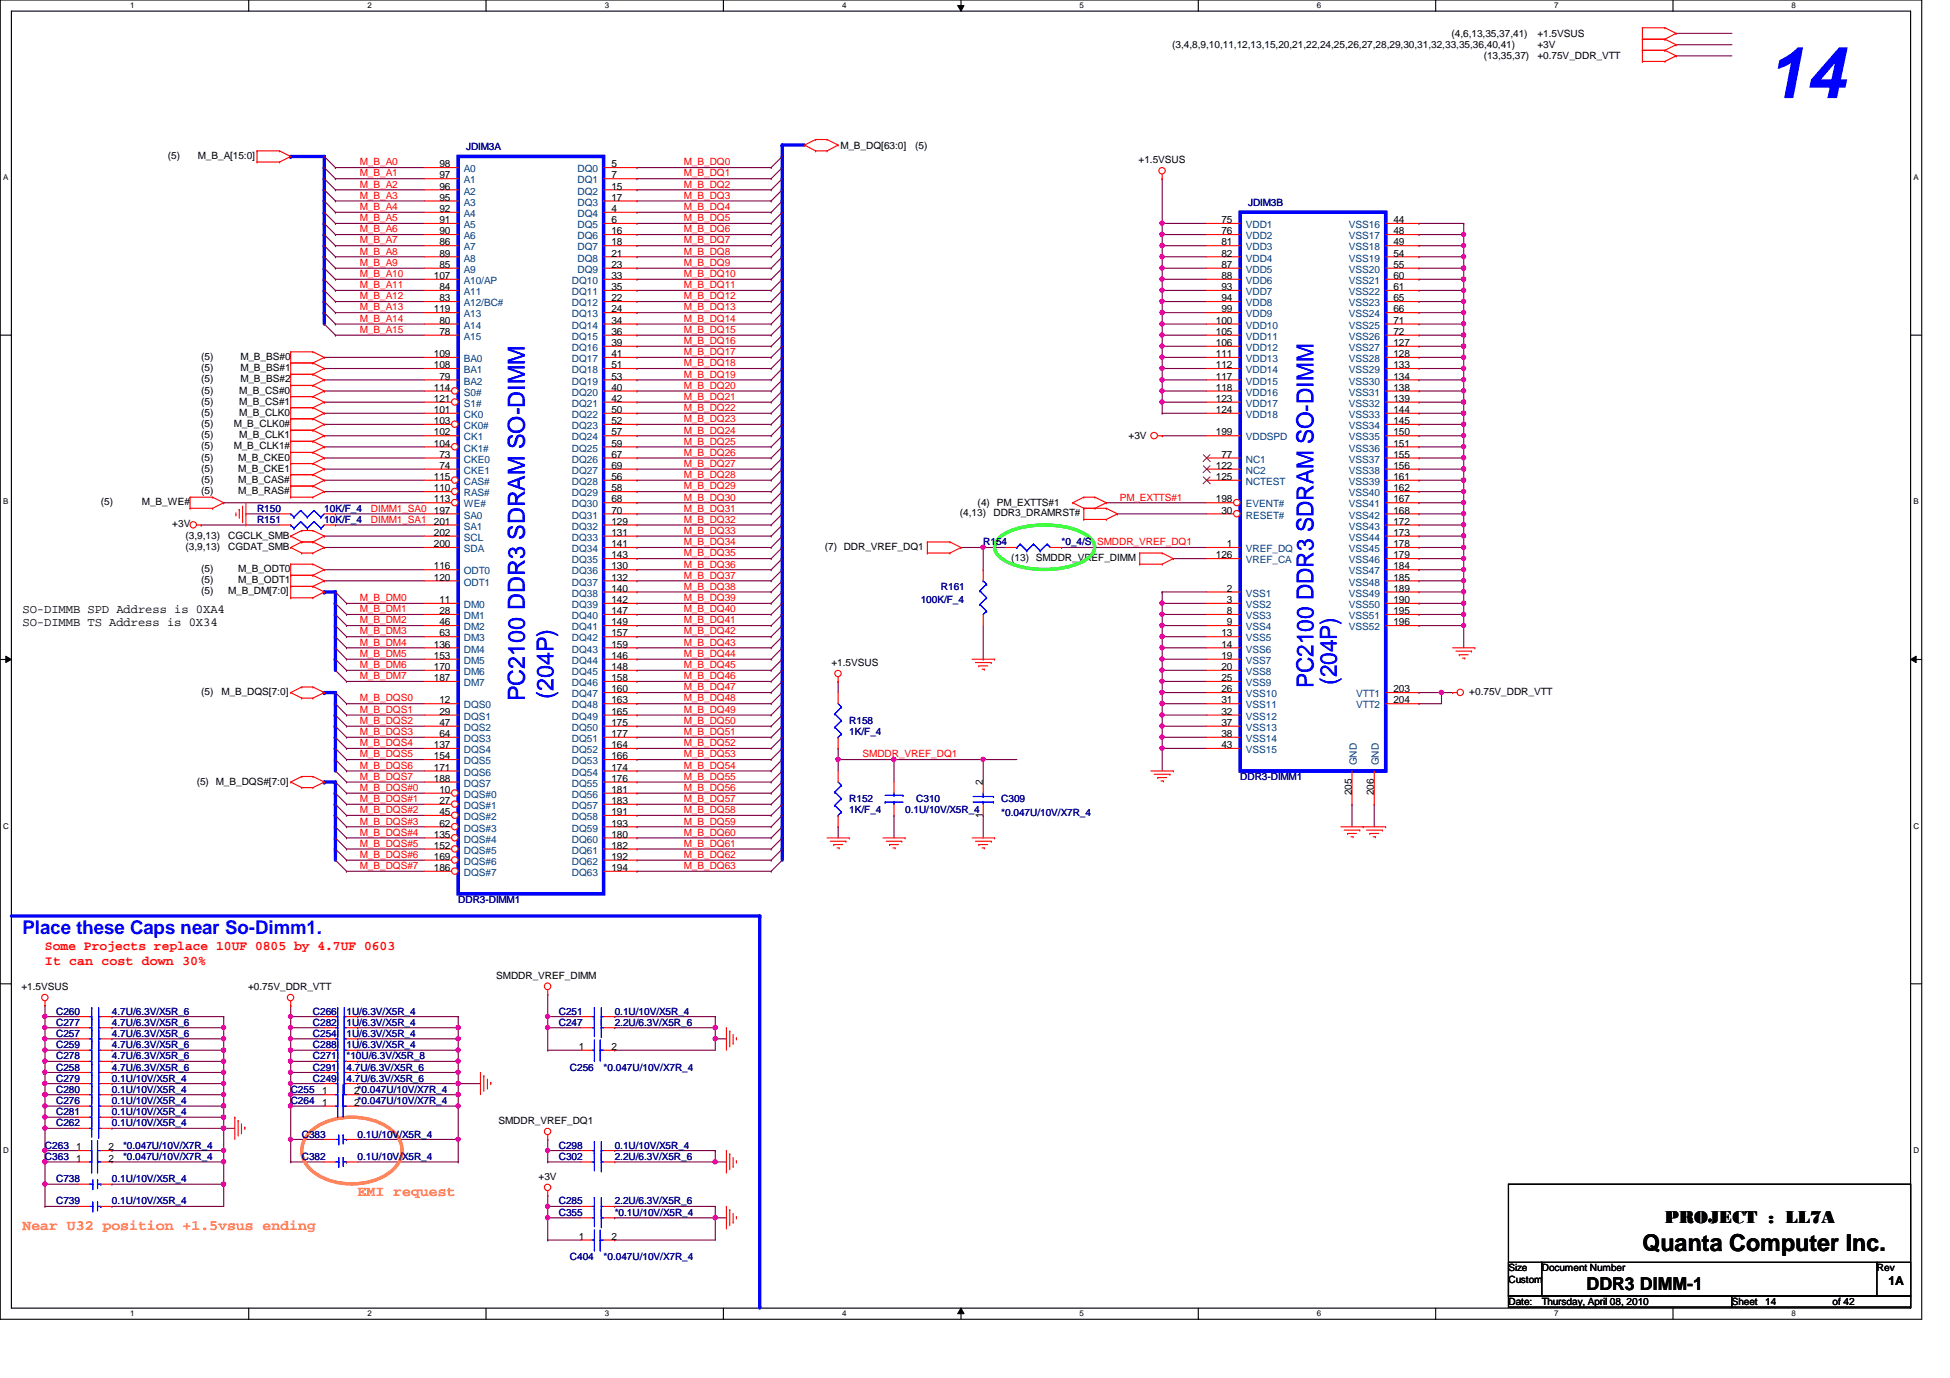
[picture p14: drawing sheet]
<svg xmlns="http://www.w3.org/2000/svg" width="297mm" height="210mm" viewBox="0 0 297 210" stroke-linecap="round" stroke-linejoin="round" font-family="sans-serif">
<defs><g id="words">
<text font-size="10.9" fill="#00f" x="268.9" y="14.9">14</text>
<g font-size="3.6" fill="#00f">
<text x="79.9" y="106.8" transform="rotate(-90 79.9 106.8)">PC2100 DDR3 SDRAM SO-DIMM</text>
<text x="84.3" y="106.5" transform="rotate(-90 84.3 106.5)">(204P)</text>
<text x="200.1" y="104.8" transform="rotate(-90 200.1 104.8)">PC2100 DDR3 SDRAM SO-DIMM</text>
<text x="203.6" y="104.3" transform="rotate(-90 203.6 104.3)">(204P)</text>
</g>
<text font-size="3.6" x="250.2" y="190.5">Quanta Computer Inc.</text>
<text font-size="2.9" fill="#00f" x="3.4" y="142.2">Place these Caps near So-Dimm1.</text>
<g font-size="2.7">
<text x="253.6" y="186.3">PROJECT : LL7A</text>
<text x="241.7" y="196.6">DDR3 DIMM-1</text>
</g>
<g font-size="2.2" fill="#ff8000">
<text x="54.5" y="182.2">EMI request</text>
<text x="3.4" y="187.3">Near U32 position +1.5vsus ending</text>
</g>
<g font-size="2" fill="#f00">
<text x="6.9" y="144.7">Some Projects replace 10UF 0805 by 4.7UF 0603</text>
<text x="6.9" y="146.9">It can cost down 30%</text>
</g>
<g font-size="1.9">
<text x="3.4" y="93.4">SO-DIMMB SPD Address is 0XA4</text>
<text x="3.4" y="95.4">SO-DIMMB TS Address is 0X34</text>
<text x="287.7" y="195.7">1A</text>
</g>
<g font-size="1.5">
<text x="221.1" y="5.6">(4,6,13,35,37,41)</text>
<text x="234.2" y="5.6">+1.5VSUS</text>
<text x="178.6" y="7.4">(3,4,8,9,10,11,12,13,15,20,21,22,24,25,26,27,28,29,30,31,32,33,35,36,40,41)</text>
<text x="226" y="9.1">(13,35,37)</text>
<text x="234.2" y="7.4">+3V</text>
<text x="234.2" y="9.1">+0.75V_DDR_VTT</text>
<text x="128" y="22.6">M_B_DQ[63:0]</text>
<text x="139.4" y="22.6">(5)</text>
<text x="25.6" y="24.2">(5)</text>
<text x="30.1" y="24.2">M_B_A[15:0]</text>
<text x="66.9" y="25.5">98</text>
<text x="66.9" y="27.2">97</text>
<text x="66.9" y="28.9">96</text>
<text x="93.1" y="25.5">5</text>
<text x="93.1" y="27.2">7</text>
<text x="93.1" y="28.9">15</text>
<text x="173.4" y="24.9">+1.5VSUS</text>
<text x="66.9" y="30.6">95</text>
<text x="66.9" y="32.3">92</text>
<text x="66.9" y="34">91</text>
<text x="66.9" y="35.7">90</text>
<text x="93.1" y="30.6">17</text>
<text x="93.1" y="32.3">4</text>
<text x="93.1" y="34">6</text>
<text x="93.1" y="35.7">16</text>
<text x="186.1" y="34">75</text>
<text x="186.1" y="35.7">76</text>
<text x="212.3" y="34">44</text>
<text x="212.3" y="35.7">48</text>
<text x="66.9" y="37.4">86</text>
<text x="66.9" y="39.1">89</text>
<text x="66.9" y="40.8">85</text>
<text x="93.1" y="37.4">18</text>
<text x="93.1" y="39.1">21</text>
<text x="93.1" y="40.8">23</text>
<text x="186.1" y="37.4">81</text>
<text x="186.1" y="39.1">82</text>
<text x="186.1" y="40.8">87</text>
<text x="212.3" y="37.4">49</text>
<text x="212.3" y="39.1">54</text>
<text x="212.3" y="40.8">55</text>
<text x="66.1" y="42.5">107</text>
<text x="66.1" y="47.6">119</text>
<text x="66.9" y="44.2">84</text>
<text x="66.9" y="45.9">83</text>
<text x="93.1" y="42.5">33</text>
<text x="93.1" y="44.2">35</text>
<text x="93.1" y="45.9">22</text>
<text x="93.1" y="47.6">24</text>
<text x="186.1" y="42.5">88</text>
<text x="186.1" y="44.2">93</text>
<text x="186.1" y="45.9">94</text>
<text x="186.1" y="47.6">99</text>
<text x="212.3" y="42.5">60</text>
<text x="212.3" y="44.2">61</text>
<text x="212.3" y="45.9">65</text>
<text x="212.3" y="47.6">66</text>
<text x="66.9" y="49.3">80</text>
<text x="66.9" y="51">78</text>
<text x="93.1" y="49.3">34</text>
<text x="93.1" y="51">36</text>
<text x="93.1" y="52.7">39</text>
<text x="185.2" y="49.3">100</text>
<text x="185.2" y="51">105</text>
<text x="185.2" y="52.7">106</text>
<text x="212.3" y="49.3">71</text>
<text x="212.3" y="51">72</text>
<text x="212.3" y="52.7">127</text>
<text x="30.6" y="54.8">(5)</text>
<text x="30.6" y="56.5">(5)</text>
<text x="30.6" y="58.2">(5)</text>
<text x="30.6" y="59.9">(5)</text>
<text x="36.4" y="59.9">M_B_CS#0</text>
<text x="36.6" y="54.8">M_B_BS#0</text>
<text x="36.6" y="56.5">M_B_BS#1</text>
<text x="36.6" y="58.2">M_B_BS#2</text>
<text x="66.1" y="54.4">109</text>
<text x="66.1" y="56.1">108</text>
<text x="66.1" y="59.5">114</text>
<text x="66.9" y="57.8">79</text>
<text x="93.1" y="54.4">41</text>
<text x="93.1" y="56.1">51</text>
<text x="93.1" y="57.8">53</text>
<text x="93.1" y="59.5">40</text>
<text x="185.2" y="54.4">111</text>
<text x="185.2" y="56.1">112</text>
<text x="185.2" y="57.8">117</text>
<text x="185.2" y="59.5">118</text>
<text x="212.3" y="54.4">128</text>
<text x="212.3" y="56.1">133</text>
<text x="212.3" y="57.8">134</text>
<text x="212.3" y="59.5">138</text>
<text x="30.6" y="65">(5)</text>
<text x="30.6" y="61.6">(5)</text>
<text x="30.6" y="63.3">(5)</text>
<text x="35.6" y="65">M_B_CLK0#</text>
<text x="36.4" y="61.6">M_B_CS#1</text>
<text x="36.4" y="63.3">M_B_CLK0</text>
<text x="66.1" y="61.2">121</text>
<text x="66.1" y="62.9">101</text>
<text x="66.1" y="64.6">103</text>
<text x="93.1" y="61.2">42</text>
<text x="93.1" y="62.9">50</text>
<text x="93.1" y="64.6">52</text>
<text x="185.2" y="61.2">123</text>
<text x="185.2" y="62.9">124</text>
<text x="212.3" y="61.2">139</text>
<text x="212.3" y="62.9">144</text>
<text x="212.3" y="64.6">145</text>
<text x="30.6" y="70.1">(5)</text>
<text x="30.6" y="71.8">(5)</text>
<text x="30.6" y="68.5">(5)</text>
<text x="30.6" y="66.7">(5)</text>
<text x="35.6" y="68.5">M_B_CLK1#</text>
<text x="36.3" y="70.1">M_B_CKE0</text>
<text x="36.3" y="71.8">M_B_CKE1</text>
<text x="36.4" y="66.7">M_B_CLK1</text>
<text x="66.1" y="66.3">102</text>
<text x="66.1" y="68">104</text>
<text x="66.9" y="69.7">73</text>
<text x="66.9" y="71.4">74</text>
<text x="93.1" y="66.3">57</text>
<text x="93.1" y="68">59</text>
<text x="93.1" y="69.7">67</text>
<text x="93.1" y="71.4">69</text>
<text x="171.9" y="66.9">+3V</text>
<text x="185.2" y="66.3">199</text>
<text x="185.2" y="71.4">122</text>
<text x="186.1" y="69.7">77</text>
<text x="212.3" y="66.3">150</text>
<text x="212.3" y="68">151</text>
<text x="212.3" y="69.7">155</text>
<text x="212.3" y="71.4">156</text>
<text x="15.4" y="77">(5)</text>
<text x="21.6" y="77">M_B_WE#</text>
<text x="30.6" y="73.5">(5)</text>
<text x="30.6" y="75.2">(5)</text>
<text x="36.3" y="73.5">M_B_CAS#</text>
<text x="36.3" y="75.2">M_B_RAS#</text>
<text x="66.1" y="73.1">115</text>
<text x="66.1" y="74.8">110</text>
<text x="66.1" y="76.5">113</text>
<text x="93.1" y="73.1">56</text>
<text x="93.1" y="74.8">58</text>
<text x="93.1" y="76.5">68</text>
<text x="148.9" y="77.1">(4) PM_EXTTS#1</text>
<text x="185.2" y="73.1">125</text>
<text x="185.2" y="76.5">198</text>
<text x="212.3" y="73.1">161</text>
<text x="212.3" y="74.8">162</text>
<text x="212.3" y="76.5">167</text>
<text x="26.2" y="80.3">+3V</text>
<text x="28.3" y="82">(3,9,13)</text>
<text x="28.3" y="83.7">(3,9,13)</text>
<text x="34.8" y="82">CGCLK_SMB</text>
<text x="34.8" y="83.7">CGDAT_SMB</text>
<text x="66.1" y="78.2">197</text>
<text x="66.1" y="79.9">201</text>
<text x="66.1" y="81.6">202</text>
<text x="66.1" y="83.4">200</text>
<text x="93.1" y="78.2">70</text>
<text x="93.1" y="79.9">129</text>
<text x="93.1" y="81.6">131</text>
<text x="93.1" y="83.4">141</text>
<text x="125.6" y="83.7">(7) DDR_VREF_DQ1</text>
<text x="146.2" y="78.7">(4,13)</text>
<text x="151.3" y="78.7">DDR3_DRAMRST#</text>
<text x="186.1" y="78.2">30</text>
<text x="186.9" y="83.4">1</text>
<text x="212.3" y="78.2">168</text>
<text x="212.3" y="79.9">172</text>
<text x="212.3" y="81.6">173</text>
<text x="212.3" y="83.4">178</text>
<text x="30.6" y="87.2">(5)</text>
<text x="30.6" y="88.9">(5)</text>
<text x="36.3" y="87.2">M_B_ODT0</text>
<text x="36.3" y="88.9">M_B_ODT1</text>
<text x="66.1" y="86.7">116</text>
<text x="66.1" y="88.4">120</text>
<text x="93.1" y="85">143</text>
<text x="93.1" y="86.7">130</text>
<text x="93.1" y="88.4">132</text>
<text x="154" y="85.5">(13) SMDDR_VREF_DIMM</text>
<text x="185.2" y="85">126</text>
<text x="212.3" y="85">179</text>
<text x="212.3" y="86.7">184</text>
<text x="212.3" y="88.4">185</text>
<text x="30.6" y="90.6">(5)</text>
<text x="34.8" y="90.6">M_B_DM[7:0]</text>
<text x="66.9" y="91.9">11</text>
<text x="66.9" y="93.6">28</text>
<text x="66.9" y="95.2">46</text>
<text x="93.1" y="90.1">140</text>
<text x="93.1" y="91.9">142</text>
<text x="93.1" y="93.6">147</text>
<text x="93.1" y="95.2">149</text>
<text x="186.9" y="90.1">2</text>
<text x="186.9" y="91.9">3</text>
<text x="186.9" y="93.6">8</text>
<text x="186.9" y="95.2">9</text>
<text x="212.3" y="90.1">189</text>
<text x="212.3" y="91.9">190</text>
<text x="212.3" y="93.6">195</text>
<text x="212.3" y="95.2">196</text>
<text x="66.1" y="98.6">136</text>
<text x="66.1" y="100.4">153</text>
<text x="66.9" y="96.9">63</text>
<text x="93.1" y="96.9">157</text>
<text x="93.1" y="98.6">159</text>
<text x="93.1" y="100.4">146</text>
<text x="126.7" y="101.5">+1.5VSUS</text>
<text x="186.1" y="96.9">13</text>
<text x="186.1" y="98.6">14</text>
<text x="186.1" y="100.4">19</text>
<text x="30.6" y="105.9">(5)</text>
<text x="33.7" y="105.9">M_B_DQS[7:0]</text>
<text x="66.1" y="102.1">170</text>
<text x="66.1" y="103.8">187</text>
<text x="66.9" y="107.1">12</text>
<text x="93.1" y="102.1">148</text>
<text x="93.1" y="103.8">158</text>
<text x="93.1" y="105.5">160</text>
<text x="93.1" y="107.1">163</text>
<text x="186.1" y="102.1">20</text>
<text x="186.1" y="103.8">25</text>
<text x="186.1" y="105.5">26</text>
<text x="186.1" y="107.1">31</text>
<text x="212.3" y="105.5">203</text>
<text x="212.3" y="107.1">204</text>
<text x="223.8" y="105.9">+0.75V_DDR_VTT</text>
<text x="66.1" y="114">137</text>
<text x="66.9" y="108.9">29</text>
<text x="66.9" y="110.6">47</text>
<text x="66.9" y="112.3">64</text>
<text x="93.1" y="108.9">165</text>
<text x="93.1" y="110.6">175</text>
<text x="93.1" y="112.3">177</text>
<text x="93.1" y="114">164</text>
<text x="186.1" y="108.9">32</text>
<text x="186.1" y="110.6">37</text>
<text x="186.1" y="112.3">38</text>
<text x="186.1" y="114">43</text>
<text x="30" y="119.5">(5) M_B_DQS#[7:0]</text>
<text x="66.1" y="115.7">154</text>
<text x="66.1" y="117.4">171</text>
<text x="66.1" y="119.1">188</text>
<text x="93.1" y="115.7">166</text>
<text x="93.1" y="117.4">174</text>
<text x="93.1" y="119.1">176</text>
<text x="149.7" y="119.6" transform="rotate(-90 149.7 119.6)">2</text>
<text x="66.9" y="120.8">10</text>
<text x="66.9" y="122.5">27</text>
<text x="66.9" y="124.2">45</text>
<text x="66.9" y="125.9">62</text>
<text x="93.1" y="120.8">181</text>
<text x="93.1" y="122.5">183</text>
<text x="93.1" y="124.2">191</text>
<text x="93.1" y="125.9">193</text>
<text x="149.7" y="124.5" transform="rotate(-90 149.7 124.5)">1</text>
<text x="205.9" y="121.2" transform="rotate(-90 205.9 121.2)">205</text>
<text x="209.3" y="121.2" transform="rotate(-90 209.3 121.2)">206</text>
<text x="66.1" y="127.6">135</text>
<text x="66.1" y="129.3">152</text>
<text x="66.1" y="131">169</text>
<text x="93.1" y="127.6">180</text>
<text x="93.1" y="129.3">182</text>
<text x="93.1" y="131">192</text>
<text x="66.1" y="132.7">186</text>
<text x="93.1" y="132.7">194</text>
<text x="75.6" y="149.1">SMDDR_VREF_DIMM</text>
<text x="3.3" y="150.8">+1.5VSUS</text>
<text x="37.8" y="150.8">+0.75V_DDR_VTT</text>
<text x="88.2" y="159.9">1</text>
<text x="93.1" y="159.9">2</text>
<text x="49.1" y="166.7">1</text>
<text x="54" y="166.7">2*0.047U/10V/X7R_4</text>
<text x="49.1" y="168.4">1</text>
<text x="54" y="168.4">2*0.047U/10V/X7R_4</text>
<text x="75.9" y="171.2">SMDDR_VREF_DQ1</text>
<text x="11.6" y="175.2">1</text>
<text x="11.6" y="177">1</text>
<text x="16.5" y="175.2">2</text>
<text x="16.5" y="177">2</text>
<text x="82" y="179.7">+3V</text>
<text x="88.2" y="188.8">1</text>
<text x="93.1" y="188.8">2</text>
<text x="229.8" y="193.7">Size</text>
<text x="229.8" y="195.4">Custom</text>
<text x="234.9" y="193.7">Document Number</text>
<text x="285.9" y="193.7">Rev</text>
<text x="229.8" y="198.8">Date:</text>
<text x="234.9" y="198.8">Thursday, April 08, 2010</text>
<text x="263.8" y="198.8">Sheet</text>
<text x="268.9" y="198.8">14</text>
<text x="279.1" y="198.8">of 42</text>
</g>
<g font-size="1.5" fill="#000080">
<text x="71" y="22.8">JDIM3A</text>
<text x="190.1" y="31.3">JDIM3B</text>
<text x="39.2" y="78">R150</text>
<text x="49.4" y="78">10K/F_4</text>
<text x="39.2" y="79.7">R151</text>
<text x="49.4" y="79.7">10K/F_4</text>
<text x="149.8" y="83.1">R154</text>
<text x="161.7" y="83.1">*0_4/S SMDDR_VREF_DQ1</text>
<text x="143.3" y="89.9">R161</text>
<text x="140.2" y="91.9">100K/F_4</text>
<text x="129.4" y="110.3">R158</text>
<text x="129.4" y="112">1K/F_4</text>
<text x="188.9" y="118.8">DDR3-DIMM1</text>
<text x="129.4" y="122.2">R152</text>
<text x="129.4" y="123.9">1K/F_4</text>
<text x="137.9" y="123.9">0.1U/10V/X5R_4</text>
<text x="139.6" y="122.2">C310</text>
<text x="152.5" y="122.2">C309</text>
<text x="152.5" y="124.2">*0.047U/10V/X7R_4</text>
<text x="69.8" y="137.5">DDR3-DIMM1</text>
<text x="8.5" y="154.6">C260</text>
<text x="17.1" y="154.6">4.7U/6.3V/X5R_6</text>
<text x="47.7" y="154.6">C266</text>
<text x="52.8" y="154.6">1U/6.3V/X5R_4</text>
<text x="85.1" y="154.6">C251</text>
<text x="93.6" y="154.6">0.1U/10V/X5R_4</text>
<text x="8.5" y="159.6">C259</text>
<text x="8.5" y="161.4">C278</text>
<text x="8.5" y="156.3">C277</text>
<text x="8.5" y="157.9">C257</text>
<text x="17.1" y="159.6">4.7U/6.3V/X5R_6</text>
<text x="17.1" y="161.4">4.7U/6.3V/X5R_6</text>
<text x="17.1" y="156.3">4.7U/6.3V/X5R_6</text>
<text x="17.1" y="157.9">4.7U/6.3V/X5R_6</text>
<text x="47.7" y="161.4">C271</text>
<text x="47.7" y="157.9">C254</text>
<text x="47.7" y="156.3">C282</text>
<text x="47.7" y="159.6">C288</text>
<text x="52.8" y="161.4">*10U/6.3V/X5R_8</text>
<text x="52.8" y="157.9">1U/6.3V/X5R_4</text>
<text x="52.8" y="156.3">1U/6.3V/X5R_4</text>
<text x="52.8" y="159.6">1U/6.3V/X5R_4</text>
<text x="85.1" y="156.3">C247</text>
<text x="93.6" y="156.3">2.2U/6.3V/X5R_6</text>
<text x="8.5" y="164.8">C279</text>
<text x="8.5" y="166.5">C280</text>
<text x="8.5" y="163.1">C258</text>
<text x="17.1" y="164.8">0.1U/10V/X5R_4</text>
<text x="17.1" y="166.5">0.1U/10V/X5R_4</text>
<text x="17.1" y="163.1">4.7U/6.3V/X5R_6</text>
<text x="44.3" y="166.5">C255</text>
<text x="47.7" y="163.1">C291</text>
<text x="47.7" y="164.8">C249</text>
<text x="52.8" y="163.1">4.7U/6.3V/X5R_6</text>
<text x="52.8" y="164.8">4.7U/6.3V/X5R_6</text>
<text x="86.8" y="163.1">C256</text>
<text x="91.9" y="163.1">*0.047U/10V/X7R_4</text>
<text x="8.5" y="171.6">C262</text>
<text x="8.5" y="169.9">C281</text>
<text x="8.5" y="168.1">C276</text>
<text x="17.1" y="171.6">0.1U/10V/X5R_4</text>
<text x="17.1" y="169.9">0.1U/10V/X5R_4</text>
<text x="17.1" y="168.1">0.1U/10V/X5R_4</text>
<text x="44.3" y="168.1">C264</text>
<text x="46" y="173.3">C383</text>
<text x="54.5" y="173.3">0.1U/10V/X5R_4</text>
<text x="6.9" y="175">C263</text>
<text x="6.9" y="176.7">C363</text>
<text x="18.8" y="175">*0.047U/10V/X7R_4</text>
<text x="18.8" y="176.7">*0.047U/10V/X7R_4</text>
<text x="46" y="176.7">C382</text>
<text x="54.5" y="176.7">0.1U/10V/X5R_4</text>
<text x="85.1" y="175">C298</text>
<text x="85.1" y="176.7">C302</text>
<text x="93.6" y="175">0.1U/10V/X5R_4</text>
<text x="93.6" y="176.7">2.2U/6.3V/X5R_6</text>
<text x="8.5" y="183.5">C739</text>
<text x="8.5" y="180.1">C738</text>
<text x="17.1" y="183.5">0.1U/10V/X5R_4</text>
<text x="17.1" y="180.1">0.1U/10V/X5R_4</text>
<text x="85.1" y="185.2">C355</text>
<text x="85.1" y="183.5">C285</text>
<text x="93.6" y="185.2">*0.1U/10V/X5R_4</text>
<text x="93.6" y="183.5">2.2U/6.3V/X5R_6</text>
<text x="86.8" y="192">C404</text>
<text x="91.9" y="192">*0.047U/10V/X7R_4</text>
</g>
<g font-size="1.5" fill="#f00">
<text x="54.8" y="28.6">M_B_A2</text>
<text x="54.8" y="26.9">M_B_A1</text>
<text x="54.8" y="25.2">M_B_A0</text>
<text x="104.2" y="25.2">M_B_DQ0</text>
<text x="104.2" y="26.9">M_B_DQ1</text>
<text x="104.2" y="28.6">M_B_DQ2</text>
<text x="54.8" y="32">M_B_A4</text>
<text x="54.8" y="30.3">M_B_A3</text>
<text x="54.8" y="35.4">M_B_A6</text>
<text x="54.8" y="33.7">M_B_A5</text>
<text x="104.2" y="33.7">M_B_DQ5</text>
<text x="104.2" y="35.4">M_B_DQ6</text>
<text x="104.2" y="30.3">M_B_DQ3</text>
<text x="104.2" y="32">M_B_DQ4</text>
<text x="54.8" y="40.5">M_B_A9</text>
<text x="54.8" y="38.8">M_B_A8</text>
<text x="54.8" y="37.1">M_B_A7</text>
<text x="104.2" y="37.1">M_B_DQ7</text>
<text x="104.2" y="38.8">M_B_DQ8</text>
<text x="104.2" y="40.5">M_B_DQ9</text>
<text x="54.8" y="47.3">M_B_A13</text>
<text x="54.8" y="45.6">M_B_A12</text>
<text x="54.8" y="43.9">M_B_A11</text>
<text x="54.8" y="42.2">M_B_A10</text>
<text x="104.2" y="42.2">M_B_DQ10</text>
<text x="104.2" y="43.9">M_B_DQ11</text>
<text x="104.2" y="45.6">M_B_DQ12</text>
<text x="104.2" y="47.3">M_B_DQ13</text>
<text x="54.8" y="50.7">M_B_A15</text>
<text x="54.8" y="49">M_B_A14</text>
<text x="104.2" y="50.7">M_B_DQ15</text>
<text x="104.2" y="52.4">M_B_DQ16</text>
<text x="104.2" y="49">M_B_DQ14</text>
<text x="104.2" y="54.1">M_B_DQ17</text>
<text x="104.2" y="55.8">M_B_DQ18</text>
<text x="104.2" y="57.5">M_B_DQ19</text>
<text x="104.2" y="59.2">M_B_DQ20</text>
<text x="104.2" y="60.9">M_B_DQ21</text>
<text x="104.2" y="62.6">M_B_DQ22</text>
<text x="104.2" y="64.3">M_B_DQ23</text>
<text x="104.2" y="67.7">M_B_DQ25</text>
<text x="104.2" y="69.4">M_B_DQ26</text>
<text x="104.2" y="71.1">M_B_DQ27</text>
<text x="104.2" y="66">M_B_DQ24</text>
<text x="56.5" y="77.9">DIMM1_SA0</text>
<text x="104.2" y="72.8">M_B_DQ28</text>
<text x="104.2" y="74.5">M_B_DQ29</text>
<text x="104.2" y="76.2">M_B_DQ30</text>
<text x="104.2" y="77.9">M_B_DQ31</text>
<text x="170.6" y="76.2">PM_EXTTS#1</text>
<text x="56.5" y="79.6">DIMM1_SA1</text>
<text x="104.2" y="79.6">M_B_DQ32</text>
<text x="104.2" y="81.3">M_B_DQ33</text>
<text x="104.2" y="83.1">M_B_DQ34</text>
<text x="104.2" y="84.8">M_B_DQ35</text>
<text x="104.2" y="86.4">M_B_DQ36</text>
<text x="104.2" y="88.1">M_B_DQ37</text>
<text x="104.2" y="89.8">M_B_DQ38</text>
<text x="54.8" y="95">M_B_DM2</text>
<text x="54.8" y="93.3">M_B_DM1</text>
<text x="54.8" y="91.6">M_B_DM0</text>
<text x="104.2" y="91.6">M_B_DQ39</text>
<text x="104.2" y="93.3">M_B_DQ40</text>
<text x="104.2" y="95">M_B_DQ41</text>
<text x="54.8" y="96.6">M_B_DM3</text>
<text x="54.8" y="98.3">M_B_DM4</text>
<text x="54.8" y="100.1">M_B_DM5</text>
<text x="54.8" y="101.8">M_B_DM6</text>
<text x="104.2" y="101.8">M_B_DQ45</text>
<text x="104.2" y="96.6">M_B_DQ42</text>
<text x="104.2" y="98.3">M_B_DQ43</text>
<text x="104.2" y="100.1">M_B_DQ44</text>
<text x="54.8" y="103.5">M_B_DM7</text>
<text x="54.8" y="106.8">M_B_DQS0</text>
<text x="104.2" y="103.5">M_B_DQ46</text>
<text x="104.2" y="105.2">M_B_DQ47</text>
<text x="104.2" y="106.8">M_B_DQ48</text>
<text x="54.8" y="110.3">M_B_DQS2</text>
<text x="54.8" y="112">M_B_DQS3</text>
<text x="54.8" y="113.7">M_B_DQS4</text>
<text x="54.8" y="108.6">M_B_DQS1</text>
<text x="104.2" y="108.6">M_B_DQ49</text>
<text x="104.2" y="110.3">M_B_DQ50</text>
<text x="104.2" y="112">M_B_DQ51</text>
<text x="104.2" y="113.7">M_B_DQ52</text>
<text x="54.8" y="115.4">M_B_DQS5</text>
<text x="54.8" y="117.1">M_B_DQS6</text>
<text x="54.8" y="118.8">M_B_DQS7</text>
<text x="104.2" y="118.8">M_B_DQ55</text>
<text x="104.2" y="115.4">M_B_DQ53</text>
<text x="104.2" y="117.1">M_B_DQ54</text>
<text x="131.4" y="115.4">SMDDR_VREF_DQ1</text>
<text x="54.8" y="122.2">M_B_DQS#1</text>
<text x="54.8" y="123.9">M_B_DQS#2</text>
<text x="54.8" y="125.6">M_B_DQS#3</text>
<text x="54.8" y="120.5">M_B_DQS#0</text>
<text x="104.2" y="120.5">M_B_DQ56</text>
<text x="104.2" y="122.2">M_B_DQ57</text>
<text x="104.2" y="123.9">M_B_DQ58</text>
<text x="104.2" y="125.6">M_B_DQ59</text>
<text x="54.8" y="127.3">M_B_DQS#4</text>
<text x="54.8" y="129">M_B_DQS#5</text>
<text x="54.8" y="130.7">M_B_DQS#6</text>
<text x="104.2" y="127.3">M_B_DQ60</text>
<text x="104.2" y="129">M_B_DQ61</text>
<text x="104.2" y="130.7">M_B_DQ62</text>
<text x="54.8" y="132.4">M_B_DQS#7</text>
<text x="104.2" y="132.4">M_B_DQ63</text>
</g>
<g font-size="1.5" fill="#004080">
<text x="70.7" y="26.2">A0</text>
<text x="70.7" y="27.9">A1</text>
<text x="70.7" y="29.6">A2</text>
<text x="88" y="26.2">DQ0</text>
<text x="88" y="27.9">DQ1</text>
<text x="88" y="29.6">DQ2</text>
<text x="70.7" y="31.3">A3</text>
<text x="70.7" y="33.1">A4</text>
<text x="70.7" y="34.8">A5</text>
<text x="88" y="31.3">DQ3</text>
<text x="88" y="33.1">DQ4</text>
<text x="88" y="34.8">DQ5</text>
<text x="189.8" y="34.8">VDD1</text>
<text x="205.5" y="34.8">VSS16</text>
<text x="70.7" y="36.4">A6</text>
<text x="70.7" y="38.1">A7</text>
<text x="70.7" y="39.8">A8</text>
<text x="70.7" y="41.6">A9</text>
<text x="88" y="36.4">DQ6</text>
<text x="88" y="38.1">DQ7</text>
<text x="88" y="39.8">DQ8</text>
<text x="88" y="41.6">DQ9</text>
<text x="189.8" y="36.4">VDD2</text>
<text x="189.8" y="38.1">VDD3</text>
<text x="189.8" y="39.8">VDD4</text>
<text x="189.8" y="41.6">VDD5</text>
<text x="205.5" y="36.4">VSS17</text>
<text x="205.5" y="38.1">VSS18</text>
<text x="205.5" y="39.8">VSS19</text>
<text x="205.5" y="41.6">VSS20</text>
<text x="70.7" y="43.3">A10/AP</text>
<text x="70.7" y="45">A11</text>
<text x="70.7" y="46.7">A12/BC#</text>
<text x="87.1" y="43.3">DQ10</text>
<text x="87.1" y="45">DQ11</text>
<text x="87.1" y="46.7">DQ12</text>
<text x="189.8" y="43.3">VDD6</text>
<text x="189.8" y="45">VDD7</text>
<text x="189.8" y="46.7">VDD8</text>
<text x="205.5" y="43.3">VSS21</text>
<text x="205.5" y="45">VSS22</text>
<text x="205.5" y="46.7">VSS23</text>
<text x="70.7" y="48.3">A13</text>
<text x="70.7" y="50.1">A14</text>
<text x="70.7" y="51.8">A15</text>
<text x="87.1" y="48.3">DQ13</text>
<text x="87.1" y="50.1">DQ14</text>
<text x="87.1" y="51.8">DQ15</text>
<text x="87.1" y="53.5">DQ16</text>
<text x="189.8" y="48.3">VDD9</text>
<text x="189.8" y="50.1">VDD10</text>
<text x="189.8" y="51.8">VDD11</text>
<text x="189.8" y="53.5">VDD12</text>
<text x="205.5" y="48.3">VSS24</text>
<text x="205.5" y="50.1">VSS25</text>
<text x="205.5" y="51.8">VSS26</text>
<text x="205.5" y="53.5">VSS27</text>
<text x="70.7" y="55.2">BA0</text>
<text x="70.7" y="56.9">BA1</text>
<text x="70.7" y="58.6">BA2</text>
<text x="87.1" y="55.2">DQ17</text>
<text x="87.1" y="56.9">DQ18</text>
<text x="87.1" y="58.6">DQ19</text>
<text x="189.8" y="55.2">VDD13</text>
<text x="189.8" y="56.9">VDD14</text>
<text x="189.8" y="58.6">VDD15</text>
<text x="205.5" y="55.2">VSS28</text>
<text x="205.5" y="56.9">VSS29</text>
<text x="205.5" y="58.6">VSS30</text>
<text x="70.7" y="60.3">S0#</text>
<text x="70.7" y="62">S1#</text>
<text x="70.7" y="63.7">CK0</text>
<text x="70.7" y="65.4">CK0#</text>
<text x="87.1" y="60.3">DQ20</text>
<text x="87.1" y="62">DQ21</text>
<text x="87.1" y="63.7">DQ22</text>
<text x="87.1" y="65.4">DQ23</text>
<text x="189.8" y="60.3">VDD16</text>
<text x="189.8" y="62">VDD17</text>
<text x="189.8" y="63.7">VDD18</text>
<text x="205.5" y="60.3">VSS31</text>
<text x="205.5" y="62">VSS32</text>
<text x="205.5" y="63.7">VSS33</text>
<text x="205.5" y="65.4">VSS34</text>
<text x="70.7" y="67.1">CK1</text>
<text x="70.7" y="68.8">CK1#</text>
<text x="70.7" y="70.5">CKE0</text>
<text x="87.1" y="67.1">DQ24</text>
<text x="87.1" y="68.8">DQ25</text>
<text x="87.1" y="70.5">DQ26</text>
<text x="189.8" y="67.1">VDDSPD</text>
<text x="189.8" y="70.5">NC1</text>
<text x="205.5" y="67.1">VSS35</text>
<text x="205.5" y="68.8">VSS36</text>
<text x="205.5" y="70.5">VSS37</text>
<text x="70.7" y="72.2">CKE1</text>
<text x="70.7" y="73.9">CAS#</text>
<text x="70.7" y="75.6">RAS#</text>
<text x="70.7" y="77.3">WE#</text>
<text x="87.1" y="72.2">DQ27</text>
<text x="87.1" y="73.9">DQ28</text>
<text x="87.1" y="75.6">DQ29</text>
<text x="87.1" y="77.3">DQ30</text>
<text x="189.8" y="72.2">NC2</text>
<text x="189.8" y="73.9">NCTEST</text>
<text x="189.8" y="77.3">EVENT#</text>
<text x="205.5" y="72.2">VSS38</text>
<text x="205.5" y="73.9">VSS39</text>
<text x="205.5" y="75.6">VSS40</text>
<text x="205.5" y="77.3">VSS41</text>
<text x="70.7" y="79">SA0</text>
<text x="70.7" y="80.7">SA1</text>
<text x="70.7" y="82.4">SCL</text>
<text x="87.1" y="79">DQ31</text>
<text x="87.1" y="80.7">DQ32</text>
<text x="87.1" y="82.4">DQ33</text>
<text x="189.8" y="79">RESET#</text>
<text x="205.5" y="79">VSS42</text>
<text x="205.5" y="80.7">VSS43</text>
<text x="205.5" y="82.4">VSS44</text>
<text x="70.7" y="84.1">SDA</text>
<text x="70.7" y="87.5">ODT0</text>
<text x="70.7" y="89.2">ODT1</text>
<text x="87.1" y="84.1">DQ34</text>
<text x="87.1" y="85.8">DQ35</text>
<text x="87.1" y="87.5">DQ36</text>
<text x="87.1" y="89.2">DQ37</text>
<text x="189.8" y="84.1">VREF_DQ</text>
<text x="189.8" y="85.8">VREF_CA</text>
<text x="205.5" y="84.1">VSS45</text>
<text x="205.5" y="85.8">VSS46</text>
<text x="205.5" y="87.5">VSS47</text>
<text x="205.5" y="89.2">VSS48</text>
<text x="70.7" y="92.6">DM0</text>
<text x="70.7" y="94.3">DM1</text>
<text x="87.1" y="90.9">DQ38</text>
<text x="87.1" y="92.6">DQ39</text>
<text x="87.1" y="94.3">DQ40</text>
<text x="189.8" y="90.9">VSS1</text>
<text x="189.8" y="92.6">VSS2</text>
<text x="189.8" y="94.3">VSS3</text>
<text x="205.5" y="90.9">VSS49</text>
<text x="205.5" y="92.6">VSS50</text>
<text x="205.5" y="94.3">VSS51</text>
<text x="70.7" y="96">DM2</text>
<text x="70.7" y="97.7">DM3</text>
<text x="70.7" y="99.4">DM4</text>
<text x="70.7" y="101.1">DM5</text>
<text x="87.1" y="96">DQ41</text>
<text x="87.1" y="97.7">DQ42</text>
<text x="87.1" y="99.4">DQ43</text>
<text x="87.1" y="101.1">DQ44</text>
<text x="189.8" y="96">VSS4</text>
<text x="189.8" y="97.7">VSS5</text>
<text x="189.8" y="99.4">VSS6</text>
<text x="189.8" y="101.1">VSS7</text>
<text x="205.5" y="96">VSS52</text>
<text x="70.7" y="102.8">DM6</text>
<text x="70.7" y="104.5">DM7</text>
<text x="70.7" y="107.9">DQS0</text>
<text x="87.1" y="102.8">DQ45</text>
<text x="87.1" y="104.5">DQ46</text>
<text x="87.1" y="106.2">DQ47</text>
<text x="87.1" y="107.9">DQ48</text>
<text x="189.8" y="102.8">VSS8</text>
<text x="189.8" y="104.5">VSS9</text>
<text x="189.8" y="106.2">VSS10</text>
<text x="189.8" y="107.9">VSS11</text>
<text x="206.6" y="106.2">VTT1</text>
<text x="206.6" y="107.9">VTT2</text>
<text x="70.7" y="109.6">DQS1</text>
<text x="70.7" y="111.3">DQS2</text>
<text x="70.7" y="113">DQS3</text>
<text x="87.1" y="109.6">DQ49</text>
<text x="87.1" y="111.3">DQ50</text>
<text x="87.1" y="113">DQ51</text>
<text x="189.8" y="109.6">VSS12</text>
<text x="189.8" y="111.3">VSS13</text>
<text x="189.8" y="113">VSS14</text>
<text x="70.7" y="114.7">DQS4</text>
<text x="70.7" y="116.4">DQS5</text>
<text x="70.7" y="118.2">DQS6</text>
<text x="70.7" y="119.8">DQS7</text>
<text x="87.1" y="114.7">DQ52</text>
<text x="87.1" y="116.4">DQ53</text>
<text x="87.1" y="118.2">DQ54</text>
<text x="87.1" y="119.8">DQ55</text>
<text x="189.8" y="114.7">VSS15</text>
<text x="206.7" y="116.6" transform="rotate(-90 206.7 116.6)">GND</text>
<text x="210.1" y="116.6" transform="rotate(-90 210.1 116.6)">GND</text>
<text x="70.7" y="121.5">DQS#0</text>
<text x="70.7" y="123.2">DQS#1</text>
<text x="70.7" y="124.9">DQS#2</text>
<text x="87.1" y="121.5">DQ56</text>
<text x="87.1" y="123.2">DQ57</text>
<text x="87.1" y="124.9">DQ58</text>
<text x="70.7" y="126.7">DQS#3</text>
<text x="70.7" y="128.4">DQS#4</text>
<text x="70.7" y="130">DQS#5</text>
<text x="70.7" y="131.7">DQS#6</text>
<text x="87.1" y="126.7">DQ59</text>
<text x="87.1" y="128.4">DQ60</text>
<text x="87.1" y="130">DQ61</text>
<text x="87.1" y="131.7">DQ62</text>
<text x="70.7" y="133.4">DQS#7</text>
<text x="87.1" y="133.4">DQ63</text>
</g>
<g font-size="1.2">
<text x="19.8" y="1.3">1</text>
<text x="56" y="1.3">2</text>
<text x="92.1" y="1.3">3</text>
<text x="128.3" y="1.3">4</text>
<text x="164.5" y="1.3">5</text>
<text x="200.6" y="1.3">6</text>
<text x="236.8" y="1.3">7</text>
<text x="272.9" y="1.3">8</text>
<text x=".5" y="27.5">A</text>
<text x="291.5" y="27.5">A</text>
<text x=".5" y="76.8">B</text>
<text x="291.5" y="76.8">B</text>
<text x=".5" y="126.2">C</text>
<text x="291.5" y="126.2">C</text>
<text x=".5" y="175.6">D</text>
<text x="291.5" y="175.6">D</text>
<text x="19.8" y="200.5">1</text>
<text x="56" y="200.5">2</text>
<text x="92.1" y="200.5">3</text>
<text x="128.3" y="200.5">4</text>
<text x="164.5" y="200.5">5</text>
<text x="200.6" y="200.5">6</text>
<text x="236.8" y="200.5">7</text>
<text x="272.9" y="200.5">8</text>
</g>
</g></defs>
<path d="M0 0h292.7v201h-292.7zM1.7 1.7h289.3v197.6h-289.3z" fill="none" stroke="#000" stroke-width=".17"/>
<g fill="#fff">
<path d="M19.8 .2h.6v1.3h-.6z"/>
<path d="M19.8 199.4h.6v1.4h-.6z"/>
</g>
<path d="M37.9 0v1.7M37.9 199.3v1.7" fill="none" stroke="#000" stroke-width=".17"/>
<g fill="#fff">
<path d="M56 .2h.6v1.3h-.6z"/>
<path d="M56 199.4h.6v1.4h-.6z"/>
</g>
<path d="M74 0v1.7M74 199.3v1.7" fill="none" stroke="#000" stroke-width=".17"/>
<g fill="#fff">
<path d="M92.1 .2h.6v1.3h-.6z"/>
<path d="M92.1 199.4h.6v1.4h-.6z"/>
</g>
<path d="M110.2 0v1.7M110.2 199.3v1.7" fill="none" stroke="#000" stroke-width=".17"/>
<g fill="#fff">
<path d="M128.3 .2h.6v1.3h-.6z"/>
<path d="M128.3 199.4h.6v1.4h-.6z"/>
</g>
<path d="M146.4 0v1.7M146.4 199.3v1.7" fill="none" stroke="#000" stroke-width=".17"/>
<path d="M145.9 .8h1l-.5 .9zM146.4 199.3l.5 .8h-1z" fill="#000"/>
<path d="M145.9 .8h1l-.5 .9zM146.4 199.3l.5 .8h-1z" fill="none" stroke="#000" stroke-width=".15"/>
<g fill="#fff">
<path d="M164.5 .2h.6v1.3h-.6z"/>
<path d="M164.5 199.4h.6v1.4h-.6z"/>
</g>
<path d="M182.5 0v1.7M182.5 199.3v1.7" fill="none" stroke="#000" stroke-width=".17"/>
<g fill="#fff">
<path d="M200.6 .2h.6v1.3h-.6z"/>
<path d="M200.6 199.4h.6v1.4h-.6z"/>
</g>
<path d="M218.7 0v1.7M218.7 199.3v1.7" fill="none" stroke="#000" stroke-width=".17"/>
<g fill="#fff">
<path d="M236.8 .2h.6v1.3h-.6z"/>
<path d="M236.8 199.4h.6v1.4h-.6z"/>
</g>
<path d="M254.8 0v1.7M254.8 199.3v1.7" fill="none" stroke="#000" stroke-width=".17"/>
<g fill="#fff">
<path d="M272.9 .2h.7v1.3h-.7z"/>
<path d="M272.9 199.4h.7v1.4h-.7z"/>
<path d="M.5 26.4h.7v1.3h-.7z"/>
<path d="M291.5 26.4h.7v1.3h-.7z"/>
<path d="M.5 75.7h.7v1.4h-.7z"/>
<path d="M291.5 75.7h.7v1.4h-.7z"/>
</g>
<path d="M0 51.1h1.7M291 51.1h1.7" fill="none" stroke="#000" stroke-width=".17"/>
<g fill="#fff">
<path d="M.5 125.1h.8v1.4h-.8z"/>
<path d="M291.5 125.1h.8v1.4h-.8z"/>
</g>
<path d="M0 100.5h1.7M291 100.5h1.7" fill="none" stroke="#000" stroke-width=".17"/>
<path d="M.9 99.9l.8 .6-.8 .4zM291 100.5l.9-.6v1z" fill="#000"/>
<path d="M.9 99.9l.8 .6-.8 .4zM291 100.5l.9-.6v1z" fill="none" stroke="#000" stroke-width=".15"/>
<g fill="#fff">
<path d="M.5 174.5h.8v1.4h-.8z"/>
<path d="M291.5 174.5h.8v1.4h-.8z"/>
</g>
<path d="M0 149.9h1.7M291 149.9h1.7" fill="none" stroke="#000" stroke-width=".17"/>
<g fill="none" stroke="#800040" stroke-width=".17">
<path d="M51.1 32.3h.1M51.1 32.3h13.6M97 34h.1M97 35.7h.1M97 37.4h.1M97 39.1h.1M97 34h20.5M97 35.7h20.5M97 37.4h20.5M97 39.1h20.5M49.4 56.1h.1M49.4 56.1h15.3"/>
<path d="M97 40.9h.1M97 40.9h20.5M30.6 80h.1M30.6 80h12M37.5 78.3h.1M37.5 78.3h5.1M49.4 68.1h.1M49.4 68.1h15.3M52.8 95.3h.1M52.8 95.3h11.9M52.8 122.5h.1M52.8 122.5h11.9"/>
</g>
<path d="M119.2 22.1h3.4" fill="none" stroke="#00f" stroke-width=".51"/>
<circle cx="119.2" cy="22.1" r=".25" fill="#00f"/>
<g fill="none" stroke="#800040" stroke-width=".17">
<path d="M51.1 28.9h.1M51.1 30.6h.1M51.1 28.9h13.6M51.1 30.6h13.6M49.4 66.4h.1M49.4 66.4h15.3M51.1 80h.1M51.1 80h13.6M52.8 97h.1M52.8 97h11.9M52.8 110.6h.1M52.8 110.6h11.9"/>
<path d="M52.8 124.2h.1M52.8 124.2h11.9"/>
</g>
<path d="M49.4 47.6v1.8" fill="none" stroke="#00f" stroke-width=".51"/>
<circle cx="49.4" cy="47.6" r=".25" fill="#00f"/>
<g fill="none" stroke="#800040" stroke-width=".17">
<path d="M51.1 27.2h.1M51.1 27.2h13.6M97 51.1h.1M97 52.7h.1M97 54.4h.1M97 56.1h.1M97 57.9h.1M97 42.5h.1M97 44.2h.1M97 45.9h.1M97 47.6h.1M97 49.4h.1"/>
<path d="M97 51.1h20.5M97 52.7h20.5M97 54.4h20.5M97 56.1h20.5M97 57.9h20.5M97 42.5h20.5M97 44.2h20.5M97 45.9h20.5M97 47.6h20.5M97 49.4h20.5"/>
</g>
<path d="M51.1 129.3v1.7" fill="none" stroke="#00f" stroke-width=".51"/>
<circle cx="51.1" cy="129.3" r=".25" fill="#00f"/>
<path d="M51.1 25.5h.1M51.1 25.5h13.6M97 25.5h.1M97 25.5h20.5M49.4 64.6h.1M49.4 64.6h15.3M52.8 98.7h.1M52.8 98.7h11.9M52.8 112.3h.1M52.8 112.3h11.9" fill="none" stroke="#800040" stroke-width=".17"/>
<path d="M49.4 119.1h1.7" fill="none" stroke="#00f" stroke-width=".51"/>
<circle cx="49.4" cy="119.1" r=".25" fill="#00f"/>
<g fill="none" stroke="#800040" stroke-width=".17">
<path d="M49.4 54.4h.1M49.4 54.4h15.3M51.1 51.1h.1M51.1 51.1h13.6M97 59.6h.1M97 59.6h20.5M97 68.1h.1M97 69.8h.1M97 71.5h.1M97 73.2h.1M97 74.9h.1M97 76.6h.1"/>
<path d="M97 78.3h.1M97 80h.1M97 61.3h.1M97 62.9h.1M97 64.6h.1M97 66.4h.1M97 68.1h20.5M97 69.8h20.5M97 71.5h20.5M97 73.2h20.5M97 74.9h20.5M97 76.6h20.5"/>
<path d="M97 78.3h20.5M97 80h20.5M97 61.3h20.5M97 62.9h20.5M97 64.6h20.5M97 66.4h20.5M49.4 81.7h.1M49.4 81.7h15.3M97 85.1h.1M97 86.8h.1M97 88.5h.1M97 90.2h.1"/>
<path d="M97 91.9h.1M97 81.7h.1M97 83.4h.1M97 81.7h20.5M97 85.1h20.5M97 86.8h20.5M97 88.5h20.5M97 90.2h20.5M97 91.9h20.5M97 83.4h20.5M52.8 125.9h.1M52.8 125.9h11.9"/>
</g>
<path d="M44.3 23.8h5.1" fill="none" stroke="#00f" stroke-width=".51"/>
<circle cx="44.3" cy="23.8" r=".25" fill="#00f"/>
<path d="M51.1 49.4h.1M51.1 49.4h13.6M34.1 76.6h.1M34.1 76.6h30.6M49.4 62.9h.1M49.4 62.9h15.3M52.8 114h.1M52.8 100.4h.1M52.8 114h11.9M52.8 100.4h11.9" fill="none" stroke="#800040" stroke-width=".17"/>
<path d="M49.4 105.5h1.7" fill="none" stroke="#00f" stroke-width=".51"/>
<circle cx="49.4" cy="105.5" r=".25" fill="#00f"/>
<g fill="none" stroke="#800040" stroke-width=".17">
<path d="M97 27.2h.1M97 27.2h20.5M49.4 57.9h.1M49.4 57.9h15.3M51.1 47.6h.1M51.1 45.9h.1M51.1 47.6h13.6M51.1 45.9h13.6M49.4 74.9h.1M49.4 61.3h.1M49.4 74.9h15.3M49.4 61.3h15.3"/>
<path d="M49.4 83.4h.1M49.4 86.8h.1M49.4 83.4h15.3M49.4 86.8h15.3M52.8 93.6h.1M52.8 93.6h11.9M97 93.6h.1M97 95.3h.1M97 97h.1M97 98.7h.1M97 93.6h20.5M97 95.3h20.5"/>
<path d="M97 97h20.5M97 98.7h20.5M52.8 115.7h.1M52.8 102.1h.1M52.8 115.7h11.9M52.8 102.1h11.9M97 102.1h.1M97 103.8h.1M97 105.5h.1M97 107.2h.1M97 108.9h.1M97 119.1h.1"/>
<path d="M97 110.6h.1M97 112.3h.1M97 114h.1M97 115.7h.1M97 117.4h.1M97 100.4h.1M97 115.7h20.5M97 102.1h20.5M97 103.8h20.5M97 105.5h20.5M97 107.2h20.5M97 108.9h20.5"/>
<path d="M97 119.1h20.5M97 110.6h20.5M97 112.3h20.5M97 114h20.5M97 117.4h20.5M97 100.4h20.5M52.8 127.6h.1M52.8 127.6h11.9M97 120.8h.1M97 122.5h.1M97 124.2h.1M97 125.9h.1"/>
<path d="M97 120.8h20.5M97 122.5h20.5M97 124.2h20.5M97 125.9h20.5"/>
</g>
<path d="M49.4 90.2h1.7" fill="none" stroke="#00f" stroke-width=".51"/>
<circle cx="49.4" cy="90.2" r=".25" fill="#00f"/>
<g fill="none" stroke="#800040" stroke-width=".17">
<path d="M51.1 39.1h.1M51.1 37.4h.1M51.1 35.7h.1M51.1 34h.1M51.1 39.1h13.6M51.1 37.4h13.6M51.1 35.7h13.6M51.1 34h13.6M97 28.9h.1M97 30.6h.1M97 32.3h.1M97 28.9h20.5"/>
<path d="M97 30.6h20.5M97 32.3h20.5M49.4 59.6h.1M49.4 59.6h15.3M51.1 44.2h.1M51.1 42.5h.1M51.1 40.9h.1M51.1 44.2h13.6M51.1 42.5h13.6M51.1 40.9h13.6M49.4 73.2h.1M49.4 71.5h.1"/>
<path d="M49.4 69.8h.1M49.4 73.2h15.3M49.4 71.5h15.3M49.4 69.8h15.3M51.1 78.3h.1M51.1 78.3h13.6M49.4 88.5h.1M49.4 88.5h15.3M52.8 91.9h.1M52.8 91.9h11.9M52.8 117.4h.1M52.8 103.8h.1"/>
<path d="M52.8 119.1h.1M52.8 107.2h.1M52.8 108.9h.1M52.8 117.4h11.9M52.8 103.8h11.9M52.8 119.1h11.9M52.8 107.2h11.9M52.8 108.9h11.9M52.8 129.3h.1M52.8 131h.1M52.8 132.7h.1M52.8 120.8h.1"/>
<path d="M52.8 129.3h11.9M52.8 131h11.9M52.8 132.7h11.9M52.8 120.8h11.9M97 127.6h.1M97 129.3h.1M97 131h.1M97 132.7h.1M97 129.3h20.5M97 127.6h20.5M97 131h20.5M97 132.7h20.5"/>
</g>
<path d="M49.4 34v1.7" fill="none" stroke="#00f" stroke-width=".51"/>
<circle cx="49.4" cy="34" r=".25" fill="#00f"/>
<path d="M49.4 44.2v1.7" fill="none" stroke="#00f" stroke-width=".51"/>
<circle cx="49.4" cy="44.2" r=".25" fill="#00f"/>
<path d="M119.2 81.7v1.7" fill="none" stroke="#00f" stroke-width=".51"/>
<circle cx="119.2" cy="81.7" r=".25" fill="#00f"/>
<path d="M119.2 129.3v1.7" fill="none" stroke="#00f" stroke-width=".51"/>
<circle cx="119.2" cy="129.3" r=".25" fill="#00f"/>
<path d="M177 61.3h.1M177 61.3v1.6M177 61.3h6.8" fill="none" stroke="#800040" stroke-width=".17"/>
<circle cx="177" cy="61.2" r=".32" fill="#f0f"/>
<circle cx="177" cy="61.2" r=".32" fill="none" stroke="#f0f" stroke-width=".17"/>
<path d="M223 45.9h.1M223 45.9v1.7M177 105.5h.1M177 105.5h6.8" fill="none" stroke="#800040" stroke-width=".17"/>
<circle cx="222.9" cy="45.9" r=".32" fill="#f0f"/>
<circle cx="222.9" cy="45.9" r=".32" fill="none" stroke="#f0f" stroke-width=".17"/>
<path d="M177 52.7h.1M177 51.1h.1M177 52.7h6.8M177 51.1v1.6M216.2 45.9h.1M216.2 45.9h6.8M216.2 73.2h.1M216.2 73.2h6.8" fill="none" stroke="#800040" stroke-width=".17"/>
<circle cx="177" cy="51" r=".32" fill="#f0f"/>
<circle cx="177" cy="51" r=".32" fill="none" stroke="#f0f" stroke-width=".17"/>
<path d="M177 39.1h.1M177 39.1v1.8M216.2 37.4h.1M216.2 37.4h6.8M177 42.5h.1M177 40.9h.1M177 42.5h6.8M177 40.9h6.8M177 103.8h.1M177 103.8v1.7" fill="none" stroke="#800040" stroke-width=".17"/>
<circle cx="177" cy="103.8" r=".32" fill="#f0f"/>
<circle cx="177" cy="103.8" r=".32" fill="none" stroke="#f0f" stroke-width=".17"/>
<path d="M216.2 83.4h.1M216.2 83.4h6.8M223 83.4h.1M223 83.4v1.7M177 103.8h.1M177 103.8h6.8" fill="none" stroke="#800040" stroke-width=".17"/>
<circle cx="222.9" cy="85.1" r=".32" fill="#f0f"/>
<circle cx="222.9" cy="85.1" r=".32" fill="none" stroke="#f0f" stroke-width=".17"/>
<circle cx="222.9" cy="83.4" r=".32" fill="#f0f"/>
<circle cx="222.9" cy="83.4" r=".32" fill="none" stroke="#f0f" stroke-width=".17"/>
<path d="M177 59.6h.1M177 57.9h.1M177 59.6h6.8M177 57.9v1.7M216.2 71.5h.1M216.2 71.5h6.8M177 114h.1M177 114h6.8" fill="none" stroke="#800040" stroke-width=".17"/>
<circle cx="177" cy="57.8" r=".32" fill="#f0f"/>
<circle cx="177" cy="57.8" r=".32" fill="none" stroke="#f0f" stroke-width=".17"/>
<path d="M223 74.9h.1M223 74.9v1.7" fill="none" stroke="#800040" stroke-width=".17"/>
<circle cx="222.9" cy="74.9" r=".32" fill="#f0f"/>
<circle cx="222.9" cy="74.9" r=".32" fill="none" stroke="#f0f" stroke-width=".17"/>
<path d="M216.2 59.6h.1M216.2 59.6h6.8M223 59.6h.1M223 59.6v1.7M216.2 74.9h.1M216.2 74.9h6.8" fill="none" stroke="#800040" stroke-width=".17"/>
<circle cx="222.9" cy="59.5" r=".32" fill="#f0f"/>
<circle cx="222.9" cy="59.5" r=".32" fill="none" stroke="#f0f" stroke-width=".17"/>
<path d="M177 51.1h.1M177 49.4h.1M177 51.1h6.8M177 49.4v1.7M177 93.6h.1M177 93.6h6.8" fill="none" stroke="#800040" stroke-width=".17"/>
<circle cx="177" cy="49.3" r=".32" fill="#f0f"/>
<circle cx="177" cy="49.3" r=".32" fill="none" stroke="#f0f" stroke-width=".17"/>
<g fill="none" stroke="#800040" stroke-width=".17">
<path d="M177 35.7h.1M177 35.7h6.8M177 44.2h.1M177 44.2h6.8M216.2 44.2h.1M216.2 44.2h6.8M216.2 80h.1M216.2 80h6.8M223 80h.1M223 80v1.7M177 97h.1M177 97h6.8"/>
<path d="M177 97v1.7M177 102.1h.1M177 102.1h6.8"/>
</g>
<circle cx="177" cy="97" r=".32" fill="#f0f"/>
<circle cx="177" cy="97" r=".32" fill="none" stroke="#f0f" stroke-width=".17"/>
<path d="M177 59.6h.1M177 59.6v1.7M216.2 64.6h.1M216.2 64.6h6.8M178.7 85.1h.1M178.7 85.1h5.1" fill="none" stroke="#800040" stroke-width=".17"/>
<circle cx="177" cy="59.5" r=".32" fill="#f0f"/>
<circle cx="177" cy="59.5" r=".32" fill="none" stroke="#f0f" stroke-width=".17"/>
<path d="M177 108.9h.1M177 108.9v1.7M216.2 105.5h.1M216.2 105.5h3.4" fill="none" stroke="#800040" stroke-width=".17"/>
<circle cx="177" cy="108.9" r=".32" fill="#f0f"/>
<circle cx="177" cy="108.9" r=".32" fill="none" stroke="#f0f" stroke-width=".17"/>
<path d="M223 93.6h.1M223 93.6v1.7" fill="none" stroke="#800040" stroke-width=".17"/>
<circle cx="222.9" cy="93.6" r=".32" fill="#f0f"/>
<circle cx="222.9" cy="93.6" r=".32" fill="none" stroke="#f0f" stroke-width=".17"/>
<path d="M177 35.7h.1M177 35.7v1.7M177 90.2h.1M177 90.2v1.7" fill="none" stroke="#800040" stroke-width=".17"/>
<circle cx="177" cy="35.7" r=".32" fill="#f0f"/>
<circle cx="177" cy="35.7" r=".32" fill="none" stroke="#f0f" stroke-width=".17"/>
<path d="M177 37.4h.1M177 37.4v1.7M223 37.4h.1M223 39.1h.1M223 37.4v3.5M177 57.9h.1M177 56.1h.1M177 56.1v1.8M177 57.9h6.8M223 54.4h.1M223 54.4v1.7" fill="none" stroke="#800040" stroke-width=".17"/>
<circle cx="177" cy="56.1" r=".32" fill="#f0f"/>
<circle cx="177" cy="56.1" r=".32" fill="none" stroke="#f0f" stroke-width=".17"/>
<path d="M223 85.1h.1M223 85.1v1.7" fill="none" stroke="#800040" stroke-width=".17"/>
<circle cx="222.9" cy="86.8" r=".32" fill="#f0f"/>
<circle cx="222.9" cy="86.8" r=".32" fill="none" stroke="#f0f" stroke-width=".17"/>
<path d="M216.2 40.9h.1M216.2 40.9h6.8M216.2 86.8h.1M216.2 86.8h6.8" fill="none" stroke="#800040" stroke-width=".17"/>
<circle cx="222.9" cy="40.8" r=".32" fill="#f0f"/>
<circle cx="222.9" cy="40.8" r=".32" fill="none" stroke="#f0f" stroke-width=".17"/>
<path d="M177 49.4h.1M177 47.6h.1M177 49.4h6.8M177 47.6v1.8" fill="none" stroke="#800040" stroke-width=".17"/>
<circle cx="177" cy="47.6" r=".32" fill="#f0f"/>
<circle cx="177" cy="47.6" r=".32" fill="none" stroke="#f0f" stroke-width=".17"/>
<path d="M177 39.1h.1M177 39.1h6.8" fill="none" stroke="#800040" stroke-width=".17"/>
<circle cx="177" cy="39.1" r=".32" fill="#f0f"/>
<circle cx="177" cy="39.1" r=".32" fill="none" stroke="#f0f" stroke-width=".17"/>
<g fill="none" stroke="#800040" stroke-width=".17">
<path d="M177 45.9h.1M177 45.9h6.8M216.2 42.5h.1M216.2 54.4h.1M216.2 42.5h6.8M216.2 54.4h6.8M223 47.6h.1M223 47.6v1.8M216.2 78.3h.1M216.2 61.3h.1M216.2 78.3h6.8M216.2 61.3h6.8"/>
<path d="M216.2 95.3h.1M216.2 95.3h6.8"/>
</g>
<circle cx="222.9" cy="47.6" r=".32" fill="#f0f"/>
<circle cx="222.9" cy="47.6" r=".32" fill="none" stroke="#f0f" stroke-width=".17"/>
<path d="M216.2 47.6h.1M216.2 52.7h.1M216.2 47.6h6.8M216.2 52.7h6.8M216.2 66.4h.1M216.2 66.4h6.8M223 78.3h.1M223 78.3v1.7" fill="none" stroke="#800040" stroke-width=".17"/>
<circle cx="222.9" cy="79.9" r=".32" fill="#f0f"/>
<circle cx="222.9" cy="79.9" r=".32" fill="none" stroke="#f0f" stroke-width=".17"/>
<circle cx="222.9" cy="78.2" r=".32" fill="#f0f"/>
<circle cx="222.9" cy="78.2" r=".32" fill="none" stroke="#f0f" stroke-width=".17"/>
<path d="M223 66.4h.1M223 66.4v1.7" fill="none" stroke="#800040" stroke-width=".17"/>
<circle cx="222.9" cy="66.4" r=".32" fill="#f0f"/>
<circle cx="222.9" cy="66.4" r=".32" fill="none" stroke="#f0f" stroke-width=".17"/>
<path d="M216.2 57.9h.1M216.2 57.9h6.8M223 61.3h.1M223 61.3v1.6" fill="none" stroke="#800040" stroke-width=".17"/>
<circle cx="222.9" cy="62.9" r=".32" fill="#f0f"/>
<circle cx="222.9" cy="62.9" r=".32" fill="none" stroke="#f0f" stroke-width=".17"/>
<circle cx="222.9" cy="61.2" r=".32" fill="#f0f"/>
<circle cx="222.9" cy="61.2" r=".32" fill="none" stroke="#f0f" stroke-width=".17"/>
<path d="M170.2 78.3h.1M170.2 78.3h13.6M177 91.9h.1M177 91.9h6.8M216.2 81.7h.1M216.2 81.7h6.8M177 100.4h.1M177 100.4h6.8M177 100.4v1.7" fill="none" stroke="#800040" stroke-width=".17"/>
<circle cx="177" cy="100.4" r=".32" fill="#f0f"/>
<circle cx="177" cy="100.4" r=".32" fill="none" stroke="#f0f" stroke-width=".17"/>
<path d="M216.2 39.1h.1M216.2 39.1h6.8" fill="none" stroke="#800040" stroke-width=".17"/>
<circle cx="222.9" cy="39.1" r=".32" fill="#f0f"/>
<circle cx="222.9" cy="39.1" r=".32" fill="none" stroke="#f0f" stroke-width=".17"/>
<path d="M177 47.6h.1M177 44.2h.1M177 47.6h6.8M177 44.2v1.7" fill="none" stroke="#800040" stroke-width=".17"/>
<circle cx="177" cy="44.2" r=".32" fill="#f0f"/>
<circle cx="177" cy="44.2" r=".32" fill="none" stroke="#f0f" stroke-width=".17"/>
<path d="M216.2 76.6h.1M216.2 76.6h6.8M177 105.5h.1M177 105.5v1.7M216.2 107.2h.1M216.2 107.2h3.4" fill="none" stroke="#800040" stroke-width=".17"/>
<circle cx="177" cy="105.5" r=".32" fill="#f0f"/>
<circle cx="177" cy="105.5" r=".32" fill="none" stroke="#f0f" stroke-width=".17"/>
<path d="M177 110.6h.1M177 110.6h6.8" fill="none" stroke="#800040" stroke-width=".17"/>
<circle cx="177" cy="110.6" r=".32" fill="#f0f"/>
<circle cx="177" cy="110.6" r=".32" fill="none" stroke="#f0f" stroke-width=".17"/>
<path d="M216.2 68.1h.1M216.2 68.1h6.8M223 68.1h.1M223 68.1v1.7" fill="none" stroke="#800040" stroke-width=".17"/>
<circle cx="222.9" cy="68" r=".32" fill="#f0f"/>
<circle cx="222.9" cy="68" r=".32" fill="none" stroke="#f0f" stroke-width=".17"/>
<path d="M177 54.4h.1M177 54.4v1.7" fill="none" stroke="#800040" stroke-width=".17"/>
<circle cx="177" cy="54.4" r=".32" fill="#f0f"/>
<circle cx="177" cy="54.4" r=".32" fill="none" stroke="#f0f" stroke-width=".17"/>
<path d="M177 56.1h.1M177 56.1h6.8M216.2 51.1h.1M216.2 51.1h6.8M223 52.7h.1M223 52.7v1.7" fill="none" stroke="#800040" stroke-width=".17"/>
<circle cx="222.9" cy="54.4" r=".32" fill="#f0f"/>
<circle cx="222.9" cy="54.4" r=".32" fill="none" stroke="#f0f" stroke-width=".17"/>
<circle cx="222.9" cy="52.7" r=".32" fill="#f0f"/>
<circle cx="222.9" cy="52.7" r=".32" fill="none" stroke="#f0f" stroke-width=".17"/>
<path d="M177 34h.1M177 34v1.7" fill="none" stroke="#800040" stroke-width=".17"/>
<circle cx="177" cy="34" r=".32" fill="#f0f"/>
<circle cx="177" cy="34" r=".32" fill="none" stroke="#f0f" stroke-width=".17"/>
<path d="M177 40.9h.1M177 40.9v1.6M223 40.9h.1M223 40.9v1.6" fill="none" stroke="#800040" stroke-width=".17"/>
<circle cx="177" cy="40.8" r=".32" fill="#f0f"/>
<circle cx="177" cy="40.8" r=".32" fill="none" stroke="#f0f" stroke-width=".17"/>
<path d="M177 42.5h.1M177 42.5v1.7" fill="none" stroke="#800040" stroke-width=".17"/>
<circle cx="177" cy="42.5" r=".32" fill="#f0f"/>
<circle cx="177" cy="42.5" r=".32" fill="none" stroke="#f0f" stroke-width=".17"/>
<path d="M177 45.9h.1M177 45.9v1.7" fill="none" stroke="#800040" stroke-width=".17"/>
<circle cx="177" cy="45.9" r=".32" fill="#f0f"/>
<circle cx="177" cy="45.9" r=".32" fill="none" stroke="#f0f" stroke-width=".17"/>
<path d="M223 56.1h.1M223 56.1v1.8" fill="none" stroke="#800040" stroke-width=".17"/>
<circle cx="222.9" cy="56.1" r=".32" fill="#f0f"/>
<circle cx="222.9" cy="56.1" r=".32" fill="none" stroke="#f0f" stroke-width=".17"/>
<path d="M223 44.2h.1M223 44.2v1.7" fill="none" stroke="#800040" stroke-width=".17"/>
<circle cx="222.9" cy="44.2" r=".32" fill="#f0f"/>
<circle cx="222.9" cy="44.2" r=".32" fill="none" stroke="#f0f" stroke-width=".17"/>
<path d="M219.6 105.5h.1M219.6 105.5v1.7" fill="none" stroke="#800040" stroke-width=".17"/>
<circle cx="219.6" cy="105.5" r=".32" fill="#f0f"/>
<circle cx="219.6" cy="105.5" r=".32" fill="none" stroke="#f0f" stroke-width=".17"/>
<path d="M177 107.2h.1M177 107.2v1.7" fill="none" stroke="#800040" stroke-width=".17"/>
<circle cx="177" cy="107.2" r=".32" fill="#f0f"/>
<circle cx="177" cy="107.2" r=".32" fill="none" stroke="#f0f" stroke-width=".17"/>
<path d="M177 95.3h.1M177 95.3v1.7M177 114h.1M177 114v3.4" fill="none" stroke="#800040" stroke-width=".17"/>
<circle cx="177" cy="95.3" r=".32" fill="#f0f"/>
<circle cx="177" cy="95.3" r=".32" fill="none" stroke="#f0f" stroke-width=".17"/>
<path d="M223 64.6h.1M223 64.6v1.8M177 110.6h.1M177 110.6v1.7" fill="none" stroke="#800040" stroke-width=".17"/>
<circle cx="222.9" cy="64.6" r=".32" fill="#f0f"/>
<circle cx="222.9" cy="64.6" r=".32" fill="none" stroke="#f0f" stroke-width=".17"/>
<path d="M223 88.5h.1M223 88.5v1.7" fill="none" stroke="#800040" stroke-width=".17"/>
<circle cx="222.9" cy="88.5" r=".32" fill="#f0f"/>
<circle cx="222.9" cy="88.5" r=".32" fill="none" stroke="#f0f" stroke-width=".17"/>
<path d="M223 42.5h.1M223 42.5v1.7M223 86.8h.1M223 86.8v1.7" fill="none" stroke="#800040" stroke-width=".17"/>
<circle cx="222.9" cy="42.5" r=".32" fill="#f0f"/>
<circle cx="222.9" cy="42.5" r=".32" fill="none" stroke="#f0f" stroke-width=".17"/>
<path d="M177 93.6h.1M177 93.6v1.7" fill="none" stroke="#800040" stroke-width=".17"/>
<circle cx="177" cy="93.6" r=".32" fill="#f0f"/>
<circle cx="177" cy="93.6" r=".32" fill="none" stroke="#f0f" stroke-width=".17"/>
<path d="M177 91.9h.1M177 91.9v1.7" fill="none" stroke="#800040" stroke-width=".17"/>
<circle cx="177" cy="91.9" r=".32" fill="#f0f"/>
<circle cx="177" cy="91.9" r=".32" fill="none" stroke="#f0f" stroke-width=".17"/>
<path d="M223 57.9h.1M223 57.9v1.7" fill="none" stroke="#800040" stroke-width=".17"/>
<circle cx="222.9" cy="57.8" r=".32" fill="#f0f"/>
<circle cx="222.9" cy="57.8" r=".32" fill="none" stroke="#f0f" stroke-width=".17"/>
<path d="M223 81.7h.1M223 81.7v1.7" fill="none" stroke="#800040" stroke-width=".17"/>
<circle cx="222.9" cy="81.6" r=".32" fill="#f0f"/>
<circle cx="222.9" cy="81.6" r=".32" fill="none" stroke="#f0f" stroke-width=".17"/>
<g fill="none" stroke="#800040" stroke-width=".17">
<path d="M216.2 34h.1M216.2 34h6.8M216.2 49.4h.1M216.2 49.4h6.8M177 62.9h.1M177 62.9h6.8M216.2 62.9h.1M216.2 62.9h6.8M223 62.9h.1M223 62.9v1.7M177 95.3h.1M177 95.3h6.8"/>
<path d="M216.2 85.1h.1M216.2 88.5h.1M216.2 85.1h6.8M216.2 88.5h6.8M177 107.2h.1M177 112.3h.1M177 107.2h6.8M177 112.3v1.7M219.6 105.5h.1M219.6 105.5h1.7M205.9 122.5h.1M205.9 122.5v3.4"/>
<path d="M209.3 122.5h.1M209.3 122.5v3.4"/>
</g>
<circle cx="177" cy="114" r=".32" fill="#f0f"/>
<circle cx="177" cy="114" r=".32" fill="none" stroke="#f0f" stroke-width=".17"/>
<circle cx="177" cy="112.3" r=".32" fill="#f0f"/>
<circle cx="177" cy="112.3" r=".32" fill="none" stroke="#f0f" stroke-width=".17"/>
<path d="M177 52.7h.1M177 52.7v1.7M177 112.3h.1M177 112.3h6.8" fill="none" stroke="#800040" stroke-width=".17"/>
<circle cx="177" cy="52.7" r=".32" fill="#f0f"/>
<circle cx="177" cy="52.7" r=".32" fill="none" stroke="#f0f" stroke-width=".17"/>
<path d="M177 54.4h.1M177 54.4h6.8M223 49.4h.1M223 49.4v1.7" fill="none" stroke="#800040" stroke-width=".17"/>
<circle cx="222.9" cy="49.3" r=".32" fill="#f0f"/>
<circle cx="222.9" cy="49.3" r=".32" fill="none" stroke="#f0f" stroke-width=".17"/>
<path d="M223 69.8h.1M223 69.8v1.7" fill="none" stroke="#800040" stroke-width=".17"/>
<circle cx="222.9" cy="69.7" r=".32" fill="#f0f"/>
<circle cx="222.9" cy="69.7" r=".32" fill="none" stroke="#f0f" stroke-width=".17"/>
<path d="M223 51.1h.1M223 51.1v1.6" fill="none" stroke="#800040" stroke-width=".17"/>
<circle cx="222.9" cy="51" r=".32" fill="#f0f"/>
<circle cx="222.9" cy="51" r=".32" fill="none" stroke="#f0f" stroke-width=".17"/>
<path d="M223 34h.1M223 34v1.7M223 73.2h.1M223 73.2v1.7" fill="none" stroke="#800040" stroke-width=".17"/>
<circle cx="222.9" cy="73.1" r=".32" fill="#f0f"/>
<circle cx="222.9" cy="73.1" r=".32" fill="none" stroke="#f0f" stroke-width=".17"/>
<path d="M177 27.2h.1M177 34h.1M177 27.2v6.8M177 34h6.8M223 76.6h.1M223 76.6v1.7" fill="none" stroke="#800040" stroke-width=".17"/>
<circle cx="222.9" cy="76.6" r=".32" fill="#f0f"/>
<circle cx="222.9" cy="76.6" r=".32" fill="none" stroke="#f0f" stroke-width=".17"/>
<path d="M177 37.4h.1M177 37.4h6.8M216.2 56.1h.1M216.2 56.1h6.8M177 90.2h.1M177 90.2h6.8" fill="none" stroke="#800040" stroke-width=".17"/>
<circle cx="177" cy="37.4" r=".32" fill="#f0f"/>
<circle cx="177" cy="37.4" r=".32" fill="none" stroke="#f0f" stroke-width=".17"/>
<path d="M216.2 69.8h.1M216.2 69.8h6.8M223 71.5h.1M223 71.5v1.7" fill="none" stroke="#800040" stroke-width=".17"/>
<circle cx="222.9" cy="71.4" r=".32" fill="#f0f"/>
<circle cx="222.9" cy="71.4" r=".32" fill="none" stroke="#f0f" stroke-width=".17"/>
<path d="M223 35.7h.1M223 35.7v1.7" fill="none" stroke="#800040" stroke-width=".17"/>
<circle cx="222.9" cy="37.4" r=".32" fill="#f0f"/>
<circle cx="222.9" cy="37.4" r=".32" fill="none" stroke="#f0f" stroke-width=".17"/>
<circle cx="222.9" cy="35.7" r=".32" fill="#f0f"/>
<circle cx="222.9" cy="35.7" r=".32" fill="none" stroke="#f0f" stroke-width=".17"/>
<path d="M216.2 91.9h.1M216.2 93.6h.1M216.2 91.9h6.8M216.2 93.6h6.8M223 95.3h.1M223 95.3v3.4" fill="none" stroke="#800040" stroke-width=".17"/>
<circle cx="222.9" cy="95.3" r=".32" fill="#f0f"/>
<circle cx="222.9" cy="95.3" r=".32" fill="none" stroke="#f0f" stroke-width=".17"/>
<path d="M223 91.9h.1M223 91.9v1.7" fill="none" stroke="#800040" stroke-width=".17"/>
<circle cx="222.9" cy="91.9" r=".32" fill="#f0f"/>
<circle cx="222.9" cy="91.9" r=".32" fill="none" stroke="#f0f" stroke-width=".17"/>
<path d="M216.2 35.7h.1M216.2 35.7h6.8M177 66.4h.1M177 66.4h6.8M177 102.1h.1M177 102.1v1.7" fill="none" stroke="#800040" stroke-width=".17"/>
<circle cx="177" cy="102.1" r=".32" fill="#f0f"/>
<circle cx="177" cy="102.1" r=".32" fill="none" stroke="#f0f" stroke-width=".17"/>
<path d="M177 98.7h.1M177 98.7h6.8M177 98.7v1.7" fill="none" stroke="#800040" stroke-width=".17"/>
<circle cx="177" cy="98.7" r=".32" fill="#f0f"/>
<circle cx="177" cy="98.7" r=".32" fill="none" stroke="#f0f" stroke-width=".17"/>
<path d="M216.2 90.2h.1M216.2 90.2h6.8M223 90.2h.1M223 90.2v1.7M177 108.9h.1M177 108.9h6.8" fill="none" stroke="#800040" stroke-width=".17"/>
<circle cx="222.9" cy="90.1" r=".32" fill="#f0f"/>
<circle cx="222.9" cy="90.1" r=".32" fill="none" stroke="#f0f" stroke-width=".17"/>
<path d="M149.8 83.4h.1M149.8 83.4h3.4M161.7 83.4h.1M161.7 83.4h22.1M83.4 182.1h.1M83.4 183.8h.1M83.4 185.5h.1M83.4 182.1v1.7M83.4 183.8h5.1M83.4 185.5h5.1" fill="none" stroke="#800040" stroke-width=".17"/>
<circle cx="83.4" cy="185.5" r=".32" fill="#f0f"/>
<circle cx="83.4" cy="185.5" r=".32" fill="none" stroke="#f0f" stroke-width=".17"/>
<path d="M83.4 183.8h.1M83.4 183.8v1.7" fill="none" stroke="#800040" stroke-width=".17"/>
<circle cx="83.4" cy="183.7" r=".32" fill="#f0f"/>
<circle cx="83.4" cy="183.7" r=".32" fill="none" stroke="#f0f" stroke-width=".17"/>
<path d="M83.4 175.3h.1M83.4 175.3v1.7M83.4 175.3h5.1" fill="none" stroke="#800040" stroke-width=".17"/>
<circle cx="83.4" cy="175.2" r=".32" fill="#f0f"/>
<circle cx="83.4" cy="175.2" r=".32" fill="none" stroke="#f0f" stroke-width=".17"/>
<path d="M54.5 160h.1M54.5 160h15.3M6.9 166.8h.1M6.9 166.8h5M6.9 166.8v1.7M83.4 177h.1M83.4 177h5.1" fill="none" stroke="#800040" stroke-width=".17"/>
<circle cx="6.8" cy="166.7" r=".32" fill="#f0f"/>
<circle cx="6.8" cy="166.7" r=".32" fill="none" stroke="#f0f" stroke-width=".17"/>
<path d="M6.9 154.9h.1M6.9 154.9v1.6" fill="none" stroke="#800040" stroke-width=".17"/>
<circle cx="6.8" cy="154.8" r=".32" fill="#f0f"/>
<circle cx="6.8" cy="154.8" r=".32" fill="none" stroke="#f0f" stroke-width=".17"/>
<path d="M6.9 158.2h.1M6.9 160h.1M6.9 158.2v5.2M6.9 161.7h.1" fill="none" stroke="#800040" stroke-width=".17"/>
<circle cx="6.8" cy="160" r=".32" fill="#f0f"/>
<circle cx="6.8" cy="160" r=".32" fill="none" stroke="#f0f" stroke-width=".17"/>
<path d="M6.9 156.5h.1M6.9 156.5v1.7" fill="none" stroke="#800040" stroke-width=".17"/>
<circle cx="6.8" cy="156.5" r=".32" fill="#f0f"/>
<circle cx="6.8" cy="156.5" r=".32" fill="none" stroke="#f0f" stroke-width=".17"/>
<path d="M6.9 160h.1M6.9 160h5M6.9 161.7h.1M6.9 161.7h5" fill="none" stroke="#800040" stroke-width=".17"/>
<circle cx="6.8" cy="161.6" r=".32" fill="#f0f"/>
<circle cx="6.8" cy="161.6" r=".32" fill="none" stroke="#f0f" stroke-width=".17"/>
<path d="M6.9 154.9h.1M6.9 158.2h.1M6.9 154.9h5M6.9 158.2h5M6.9 163.4h.1M6.9 165.1h.1M6.9 163.4h5M6.9 165.1h5" fill="none" stroke="#800040" stroke-width=".17"/>
<circle cx="6.8" cy="158.2" r=".32" fill="#f0f"/>
<circle cx="6.8" cy="158.2" r=".32" fill="none" stroke="#f0f" stroke-width=".17"/>
<path d="M6.9 156.5h.1M6.9 153.2h.1M6.9 156.5h5M6.9 153.2v1.7M6.9 163.4h.1M6.9 163.4v1.7" fill="none" stroke="#800040" stroke-width=".17"/>
<circle cx="6.8" cy="163.3" r=".32" fill="#f0f"/>
<circle cx="6.8" cy="163.3" r=".32" fill="none" stroke="#f0f" stroke-width=".17"/>
<path d="M44.3 154.9h.1M44.3 154.9v1.6" fill="none" stroke="#800040" stroke-width=".17"/>
<circle cx="44.3" cy="154.8" r=".32" fill="#f0f"/>
<circle cx="44.3" cy="154.8" r=".32" fill="none" stroke="#f0f" stroke-width=".17"/>
<path d="M83.4 151.5h.1M83.4 154.9h.1M83.4 156.5h.1M83.4 151.5v5M83.4 154.9h5.1M83.4 156.5h5.1" fill="none" stroke="#800040" stroke-width=".17"/>
<circle cx="83.4" cy="154.8" r=".32" fill="#f0f"/>
<circle cx="83.4" cy="154.8" r=".32" fill="none" stroke="#f0f" stroke-width=".17"/>
<path d="M17.1 154.9h.1M17.1 154.9h17M93.6 154.9h.1M93.6 154.9h15.4M109 158.2h.1M109 158.2h1.7" fill="none" stroke="#800040" stroke-width=".17"/>
<circle cx="108.9" cy="158.2" r=".32" fill="#f0f"/>
<circle cx="108.9" cy="158.2" r=".32" fill="none" stroke="#f0f" stroke-width=".17"/>
<path d="M93.6 156.5h.1M93.6 156.5h15.4M109 156.5h.1M109 156.5v1.7" fill="none" stroke="#800040" stroke-width=".17"/>
<circle cx="108.9" cy="156.5" r=".32" fill="#f0f"/>
<circle cx="108.9" cy="156.5" r=".32" fill="none" stroke="#f0f" stroke-width=".17"/>
<path d="M54.5 163.4h.1M54.5 163.4h15.3M69.8 165.1h.1M69.8 165.1h3.4" fill="none" stroke="#800040" stroke-width=".17"/>
<circle cx="69.8" cy="165" r=".32" fill="#f0f"/>
<circle cx="69.8" cy="165" r=".32" fill="none" stroke="#f0f" stroke-width=".17"/>
<path d="M44.3 158.2h.1M44.3 156.5h.1M44.3 156.5v3.5" fill="none" stroke="#800040" stroke-width=".17"/>
<circle cx="44.3" cy="156.5" r=".32" fill="#f0f"/>
<circle cx="44.3" cy="156.5" r=".32" fill="none" stroke="#f0f" stroke-width=".17"/>
<path d="M44.3 160h.1M44.3 160v3.4M44.3 161.7h.1" fill="none" stroke="#800040" stroke-width=".17"/>
<circle cx="44.3" cy="160" r=".32" fill="#f0f"/>
<circle cx="44.3" cy="160" r=".32" fill="none" stroke="#f0f" stroke-width=".17"/>
<path d="M54.5 154.9h.1M54.5 154.9h15.3M6.9 165.1h.1M6.9 165.1v1.7" fill="none" stroke="#800040" stroke-width=".17"/>
<circle cx="6.8" cy="166.7" r=".32" fill="#f0f"/>
<circle cx="6.8" cy="166.7" r=".32" fill="none" stroke="#f0f" stroke-width=".17"/>
<circle cx="6.8" cy="165" r=".32" fill="#f0f"/>
<circle cx="6.8" cy="165" r=".32" fill="none" stroke="#f0f" stroke-width=".17"/>
<path d="M17.1 156.5h.1M17.1 156.5h17M6.9 171.9h.1M6.9 171.9h5" fill="none" stroke="#800040" stroke-width=".17"/>
<circle cx="34.1" cy="156.5" r=".32" fill="#f0f"/>
<circle cx="34.1" cy="156.5" r=".32" fill="none" stroke="#f0f" stroke-width=".17"/>
<path d="M44.3 160h.1M44.3 160h5.1M69.8 158.2h.1M69.8 158.2v1.8M44.3 161.7h.1M44.3 161.7h5.1M69.8 163.4h.1M69.8 163.4v1.7" fill="none" stroke="#800040" stroke-width=".17"/>
<circle cx="44.3" cy="161.6" r=".32" fill="#f0f"/>
<circle cx="44.3" cy="161.6" r=".32" fill="none" stroke="#f0f" stroke-width=".17"/>
<path d="M44.3 154.9h.1M44.3 156.5h.1M44.3 158.2h.1M44.3 154.9h5.1M44.3 156.5h5.1M44.3 158.2h5.1M44.3 163.4h.1M44.3 165.1h.1M44.3 163.4h5.1M44.3 165.1h5.1" fill="none" stroke="#800040" stroke-width=".17"/>
<circle cx="44.3" cy="158.2" r=".32" fill="#f0f"/>
<circle cx="44.3" cy="158.2" r=".32" fill="none" stroke="#f0f" stroke-width=".17"/>
<path d="M6.9 170.2h.1M6.9 170.2h5M6.9 170.2v1.7" fill="none" stroke="#800040" stroke-width=".17"/>
<circle cx="6.8" cy="170.2" r=".32" fill="#f0f"/>
<circle cx="6.8" cy="170.2" r=".32" fill="none" stroke="#f0f" stroke-width=".17"/>
<path d="M34.1 158.2h.1M34.1 158.2v1.8M17.1 166.8h.1M17.1 170.2h.1M17.1 166.8h17M17.1 170.2h17M34.1 171.9h.1M34.1 171.9h1.7" fill="none" stroke="#800040" stroke-width=".17"/>
<circle cx="34.1" cy="171.8" r=".32" fill="#f0f"/>
<circle cx="34.1" cy="171.8" r=".32" fill="none" stroke="#f0f" stroke-width=".17"/>
<path d="M34.1 170.2h.1M34.1 165.1h.1M34.1 165.1v1.7M34.1 170.2v1.7" fill="none" stroke="#800040" stroke-width=".17"/>
<circle cx="34.1" cy="165" r=".32" fill="#f0f"/>
<circle cx="34.1" cy="165" r=".32" fill="none" stroke="#f0f" stroke-width=".17"/>
<path d="M34.1 161.7h.1M34.1 168.5h.1M34.1 161.7v1.7M34.1 168.5v1.7" fill="none" stroke="#800040" stroke-width=".17"/>
<circle cx="34.1" cy="170.2" r=".32" fill="#f0f"/>
<circle cx="34.1" cy="170.2" r=".32" fill="none" stroke="#f0f" stroke-width=".17"/>
<path d="M17.1 163.4h.1M17.1 163.4h17M93.6 183.8h.1M93.6 183.8h15.4M109 185.5h.1M109 185.5h1.7" fill="none" stroke="#800040" stroke-width=".17"/>
<circle cx="108.9" cy="185.5" r=".32" fill="#f0f"/>
<circle cx="108.9" cy="185.5" r=".32" fill="none" stroke="#f0f" stroke-width=".17"/>
<path d="M93.6 175.3h.1M93.6 175.3h15.4M109 177h.1M109 177h1.7M93.6 185.5h.1M109 183.8h.1M109 183.8v1.7h-15.4" fill="none" stroke="#800040" stroke-width=".17"/>
<circle cx="108.9" cy="177" r=".32" fill="#f0f"/>
<circle cx="108.9" cy="177" r=".32" fill="none" stroke="#f0f" stroke-width=".17"/>
<path d="M69.8 154.9h.1M69.8 154.9v1.6M69.8 161.7h.1M69.8 161.7v1.7M93.6 177h.1M109 175.3h.1M109 175.3v1.7h-15.4" fill="none" stroke="#800040" stroke-width=".17"/>
<circle cx="69.8" cy="163.3" r=".32" fill="#f0f"/>
<circle cx="69.8" cy="163.3" r=".32" fill="none" stroke="#f0f" stroke-width=".17"/>
<path d="M17.1 160h.1M17.1 160h17M44.3 153.2h.1M44.3 153.2v1.7M54.5 156.5h.1M54.5 156.5h15.3M6.9 168.5h.1M6.9 168.5h5M44.3 163.4h.1M44.3 163.4v1.7" fill="none" stroke="#800040" stroke-width=".17"/>
<circle cx="44.3" cy="165" r=".32" fill="#f0f"/>
<circle cx="44.3" cy="165" r=".32" fill="none" stroke="#f0f" stroke-width=".17"/>
<circle cx="44.3" cy="163.3" r=".32" fill="#f0f"/>
<circle cx="44.3" cy="163.3" r=".32" fill="none" stroke="#f0f" stroke-width=".17"/>
<path d="M34.1 154.9h.1M34.1 154.9v1.6M6.9 168.5h.1M6.9 168.5v1.7" fill="none" stroke="#800040" stroke-width=".17"/>
<circle cx="6.8" cy="168.5" r=".32" fill="#f0f"/>
<circle cx="6.8" cy="168.5" r=".32" fill="none" stroke="#f0f" stroke-width=".17"/>
<g fill="none" stroke="#800040" stroke-width=".17">
<path d="M168.5 76.6h.1M168.5 76.6h15.3M127.7 103.8h.1M127.7 114h.1M127.7 115.7h.1M127.7 103.8v1.7M127.7 114v3.4M127.7 115.7h8.5M136.2 115.7h.1M136.2 115.7v3.4M149.8 115.7h.1M149.8 115.7h5.1"/>
<path d="M127.7 125.9h.1M127.7 125.9v1.7M136.2 124.2h.1M136.2 124.2v3.4"/>
</g>
<circle cx="127.6" cy="115.7" r=".32" fill="#f0f"/>
<circle cx="127.6" cy="115.7" r=".32" fill="none" stroke="#f0f" stroke-width=".17"/>
<path d="M49.4 30.6v1.7" fill="none" stroke="#00f" stroke-width=".51"/>
<circle cx="49.4" cy="30.6" r=".25" fill="#00f"/>
<path d="M51.1 91.9v1.7" fill="none" stroke="#00f" stroke-width=".51"/>
<circle cx="51.1" cy="91.9" r=".25" fill="#00f"/>
<path d="M51.1 107.2v1.7" fill="none" stroke="#00f" stroke-width=".51"/>
<circle cx="51.1" cy="107.2" r=".25" fill="#00f"/>
<path d="M51.1 120.8v1.7" fill="none" stroke="#00f" stroke-width=".51"/>
<circle cx="51.1" cy="120.8" r=".25" fill="#00f"/>
<path d="M119.2 32.3v1.7" fill="none" stroke="#00f" stroke-width=".51"/>
<circle cx="119.2" cy="32.3" r=".25" fill="#00f"/>
<path d="M119.2 44.2v1.7" fill="none" stroke="#00f" stroke-width=".51"/>
<circle cx="119.2" cy="44.2" r=".25" fill="#00f"/>
<path d="M119.2 71.5v1.7" fill="none" stroke="#00f" stroke-width=".51"/>
<circle cx="119.2" cy="71.5" r=".25" fill="#00f"/>
<path d="M119.2 85.1v1.7" fill="none" stroke="#00f" stroke-width=".51"/>
<circle cx="119.2" cy="85.1" r=".25" fill="#00f"/>
<path d="M119.2 93.6v1.7" fill="none" stroke="#00f" stroke-width=".51"/>
<circle cx="119.2" cy="93.6" r=".25" fill="#00f"/>
<path d="M119.2 119.1v1.7" fill="none" stroke="#00f" stroke-width=".51"/>
<circle cx="119.2" cy="119.1" r=".25" fill="#00f"/>
<path d="M119.2 122.5v1.7" fill="none" stroke="#00f" stroke-width=".51"/>
<circle cx="119.2" cy="122.5" r=".25" fill="#00f"/>
<path d="M119.2 125.9v1.7" fill="none" stroke="#00f" stroke-width=".51"/>
<circle cx="119.2" cy="125.9" r=".25" fill="#00f"/>
<path d="M17.1 175.3h.1M17.1 175.3h17M34.1 175.3h.1M34.1 175.3v1.7" fill="none" stroke="#800040" stroke-width=".17"/>
<circle cx="34.1" cy="175.2" r=".32" fill="#f0f"/>
<circle cx="34.1" cy="175.2" r=".32" fill="none" stroke="#f0f" stroke-width=".17"/>
<path d="M6.9 175.3h.1M6.9 177h.1M6.9 175.3h5M6.9 177h5M6.9 175.3v1.7M54.5 166.8h15.3M69.8 166.8h.1" fill="none" stroke="#800040" stroke-width=".17"/>
<circle cx="69.8" cy="166.7" r=".32" fill="#f0f"/>
<circle cx="69.8" cy="166.7" r=".32" fill="none" stroke="#f0f" stroke-width=".17"/>
<path d="M54.5 168.5h15.3M69.8 165.1h.1M69.8 168.5h.1M69.8 165.1v1.7" fill="none" stroke="#800040" stroke-width=".17"/>
<circle cx="69.8" cy="168.5" r=".32" fill="#f0f"/>
<circle cx="69.8" cy="168.5" r=".32" fill="none" stroke="#f0f" stroke-width=".17"/>
<path d="M44.3 166.8h.1M44.3 166.8h5.1M69.8 166.8h.1M69.8 166.8v1.7" fill="none" stroke="#800040" stroke-width=".17"/>
<circle cx="44.3" cy="166.7" r=".32" fill="#f0f"/>
<circle cx="44.3" cy="166.7" r=".32" fill="none" stroke="#f0f" stroke-width=".17"/>
<path d="M44.3 165.1h.1M44.3 168.5h.1M44.3 166.8h.1M44.3 165.1v3.4M44.3 168.5h5.1" fill="none" stroke="#800040" stroke-width=".17"/>
<circle cx="44.3" cy="168.5" r=".32" fill="#f0f"/>
<circle cx="44.3" cy="168.5" r=".32" fill="none" stroke="#f0f" stroke-width=".17"/>
<path d="M149.8 115.7h.1M149.8 115.7v3.4M83.4 188.9h.1M83.4 185.5h.1M83.4 188.9h5.1M83.4 185.5v3.4M93.6 188.9h.1M109 185.5h.1M109 185.5v3.4h-15.4" fill="none" stroke="#800040" stroke-width=".17"/>
<circle cx="149.7" cy="115.7" r=".32" fill="#f0f"/>
<circle cx="149.7" cy="115.7" r=".32" fill="none" stroke="#f0f" stroke-width=".17"/>
<path d="M136.2 115.7h.1M136.2 115.7h13.6" fill="none" stroke="#800040" stroke-width=".17"/>
<circle cx="136.2" cy="115.7" r=".32" fill="#f0f"/>
<circle cx="136.2" cy="115.7" r=".32" fill="none" stroke="#f0f" stroke-width=".17"/>
<path d="M149.8 124.2h.1M149.8 124.2v3.4M83.4 160h.1M83.4 156.5h.1M83.4 160h5.1M83.4 156.5v3.5M93.6 160h.1M109 158.2h.1M109 158.2v1.8h-15.4" fill="none" stroke="#800040" stroke-width=".17"/>
<circle cx="83.4" cy="156.5" r=".32" fill="#f0f"/>
<circle cx="83.4" cy="156.5" r=".32" fill="none" stroke="#f0f" stroke-width=".17"/>
<path d="M149.8 86.8h.1M149.8 83.4v3.4M149.8 95.3v5.1M149.8 100.4h.1" fill="none" stroke="#800040" stroke-width=".17"/>
<circle cx="149.7" cy="83.4" r=".32" fill="#f0f"/>
<circle cx="149.7" cy="83.4" r=".32" fill="none" stroke="#f0f" stroke-width=".17"/>
<path d="M146.4 83.4h.1M146.4 83.4h3.4M6.9 171.9h.1M6.9 171.9v3.4M34.1 171.9h.1M34.1 171.9v3.4" fill="none" stroke="#800040" stroke-width=".17"/>
<circle cx="6.8" cy="175.2" r=".32" fill="#f0f"/>
<circle cx="6.8" cy="175.2" r=".32" fill="none" stroke="#f0f" stroke-width=".17"/>
<circle cx="6.8" cy="171.8" r=".32" fill="#f0f"/>
<circle cx="6.8" cy="171.8" r=".32" fill="none" stroke="#f0f" stroke-width=".17"/>
<path d="M54.5 173.6h15.3M69.8 173.6h.1M83.4 173.6h.1M83.4 173.6v1.7" fill="none" stroke="#800040" stroke-width=".17"/>
<circle cx="69.8" cy="173.5" r=".32" fill="#f0f"/>
<circle cx="69.8" cy="173.5" r=".32" fill="none" stroke="#f0f" stroke-width=".17"/>
<path d="M44.3 173.6h.1M44.3 173.6h5.1M54.5 177h15.3M69.8 168.5h.1M69.8 177h.1M69.8 173.6h.1M69.8 168.5v8.5" fill="none" stroke="#800040" stroke-width=".17"/>
<circle cx="44.3" cy="173.5" r=".32" fill="#f0f"/>
<circle cx="44.3" cy="173.5" r=".32" fill="none" stroke="#f0f" stroke-width=".17"/>
<path d="M44.3 168.5h.1M44.3 177h.1M44.3 173.6h.1M44.3 168.5v8.5M44.3 177h5.1" fill="none" stroke="#800040" stroke-width=".17"/>
<path d="M49.4 27.2v1.7" fill="none" stroke="#00f" stroke-width=".51"/>
<circle cx="49.4" cy="27.2" r=".25" fill="#00f"/>
<path d="M49.4 40.9v1.6" fill="none" stroke="#00f" stroke-width=".51"/>
<circle cx="49.4" cy="40.9" r=".25" fill="#00f"/>
<path d="M51.1 100.4v1.7" fill="none" stroke="#00f" stroke-width=".51"/>
<circle cx="51.1" cy="100.4" r=".25" fill="#00f"/>
<path d="M51.1 115.7v1.7" fill="none" stroke="#00f" stroke-width=".51"/>
<circle cx="51.1" cy="115.7" r=".25" fill="#00f"/>
<path d="M51.1 125.9v1.7" fill="none" stroke="#00f" stroke-width=".51"/>
<circle cx="51.1" cy="125.9" r=".25" fill="#00f"/>
<path d="M119.2 23.8v1.7" fill="none" stroke="#00f" stroke-width=".51"/>
<circle cx="119.2" cy="23.8" r=".25" fill="#00f"/>
<path d="M119.2 27.2v1.7" fill="none" stroke="#00f" stroke-width=".51"/>
<circle cx="119.2" cy="27.2" r=".25" fill="#00f"/>
<path d="M119.2 40.9v1.6" fill="none" stroke="#00f" stroke-width=".51"/>
<circle cx="119.2" cy="40.9" r=".25" fill="#00f"/>
<path d="M119.2 51.1v1.6" fill="none" stroke="#00f" stroke-width=".51"/>
<circle cx="119.2" cy="51.1" r=".25" fill="#00f"/>
<path d="M119.2 56.1v1.8" fill="none" stroke="#00f" stroke-width=".51"/>
<circle cx="119.2" cy="56.1" r=".25" fill="#00f"/>
<path d="M119.2 62.9v1.7" fill="none" stroke="#00f" stroke-width=".51"/>
<circle cx="119.2" cy="62.9" r=".25" fill="#00f"/>
<path d="M119.2 68.1v1.7" fill="none" stroke="#00f" stroke-width=".51"/>
<circle cx="119.2" cy="68.1" r=".25" fill="#00f"/>
<path d="M119.2 78.3v1.7" fill="none" stroke="#00f" stroke-width=".51"/>
<circle cx="119.2" cy="78.3" r=".25" fill="#00f"/>
<path d="M119.2 90.2v1.7" fill="none" stroke="#00f" stroke-width=".51"/>
<circle cx="119.2" cy="90.2" r=".25" fill="#00f"/>
<path d="M119.2 100.4v1.7" fill="none" stroke="#00f" stroke-width=".51"/>
<circle cx="119.2" cy="100.4" r=".25" fill="#00f"/>
<path d="M119.2 105.5v1.7" fill="none" stroke="#00f" stroke-width=".51"/>
<circle cx="119.2" cy="105.5" r=".25" fill="#00f"/>
<path d="M119.2 110.6v1.7" fill="none" stroke="#00f" stroke-width=".51"/>
<circle cx="119.2" cy="110.6" r=".25" fill="#00f"/>
<path d="M119.2 115.7v1.7" fill="none" stroke="#00f" stroke-width=".51"/>
<circle cx="119.2" cy="115.7" r=".25" fill="#00f"/>
<path d="M49.4 23.8v1.7" fill="none" stroke="#00f" stroke-width=".51"/>
<circle cx="49.4" cy="23.8" r=".25" fill="#00f"/>
<path d="M49.4 25.5v1.7" fill="none" stroke="#00f" stroke-width=".51"/>
<circle cx="49.4" cy="25.5" r=".25" fill="#00f"/>
<path d="M49.4 28.9v1.7" fill="none" stroke="#00f" stroke-width=".51"/>
<circle cx="49.4" cy="28.9" r=".25" fill="#00f"/>
<path d="M49.4 32.3v1.7" fill="none" stroke="#00f" stroke-width=".51"/>
<circle cx="49.4" cy="32.3" r=".25" fill="#00f"/>
<path d="M49.4 37.4v1.7" fill="none" stroke="#00f" stroke-width=".51"/>
<circle cx="49.4" cy="37.4" r=".25" fill="#00f"/>
<path d="M49.4 35.7v1.7" fill="none" stroke="#00f" stroke-width=".51"/>
<circle cx="49.4" cy="35.7" r=".25" fill="#00f"/>
<path d="M49.4 39.1v1.8" fill="none" stroke="#00f" stroke-width=".51"/>
<circle cx="49.4" cy="39.1" r=".25" fill="#00f"/>
<path d="M49.4 42.5v1.7" fill="none" stroke="#00f" stroke-width=".51"/>
<circle cx="49.4" cy="42.5" r=".25" fill="#00f"/>
<path d="M49.4 45.9v1.7" fill="none" stroke="#00f" stroke-width=".51"/>
<circle cx="49.4" cy="45.9" r=".25" fill="#00f"/>
<path d="M51.1 90.2v1.7" fill="none" stroke="#00f" stroke-width=".51"/>
<circle cx="51.1" cy="90.2" r=".25" fill="#00f"/>
<path d="M51.1 95.3v1.7" fill="none" stroke="#00f" stroke-width=".51"/>
<circle cx="51.1" cy="95.3" r=".25" fill="#00f"/>
<path d="M51.1 93.6v1.7" fill="none" stroke="#00f" stroke-width=".51"/>
<circle cx="51.1" cy="93.6" r=".25" fill="#00f"/>
<path d="M51.1 98.7v1.7" fill="none" stroke="#00f" stroke-width=".51"/>
<circle cx="51.1" cy="98.7" r=".25" fill="#00f"/>
<path d="M51.1 97v1.7" fill="none" stroke="#00f" stroke-width=".51"/>
<circle cx="51.1" cy="97" r=".25" fill="#00f"/>
<path d="M51.1 105.5v1.7" fill="none" stroke="#00f" stroke-width=".51"/>
<circle cx="51.1" cy="105.5" r=".25" fill="#00f"/>
<path d="M51.1 110.6v1.7" fill="none" stroke="#00f" stroke-width=".51"/>
<circle cx="51.1" cy="110.6" r=".25" fill="#00f"/>
<path d="M51.1 108.9v1.7" fill="none" stroke="#00f" stroke-width=".51"/>
<circle cx="51.1" cy="108.9" r=".25" fill="#00f"/>
<path d="M51.1 112.3v1.7" fill="none" stroke="#00f" stroke-width=".51"/>
<circle cx="51.1" cy="112.3" r=".25" fill="#00f"/>
<path d="M51.1 114v1.7" fill="none" stroke="#00f" stroke-width=".51"/>
<circle cx="51.1" cy="114" r=".25" fill="#00f"/>
<path d="M51.1 119.1v1.7" fill="none" stroke="#00f" stroke-width=".51"/>
<circle cx="51.1" cy="119.1" r=".25" fill="#00f"/>
<path d="M51.1 124.2v1.7" fill="none" stroke="#00f" stroke-width=".51"/>
<circle cx="51.1" cy="124.2" r=".25" fill="#00f"/>
<path d="M51.1 122.5v1.7" fill="none" stroke="#00f" stroke-width=".51"/>
<circle cx="51.1" cy="122.5" r=".25" fill="#00f"/>
<path d="M51.1 127.6v1.7" fill="none" stroke="#00f" stroke-width=".51"/>
<circle cx="51.1" cy="127.6" r=".25" fill="#00f"/>
<path d="M119.2 22.1v1.7" fill="none" stroke="#00f" stroke-width=".51"/>
<circle cx="119.2" cy="22.1" r=".25" fill="#00f"/>
<path d="M119.2 25.5v1.7" fill="none" stroke="#00f" stroke-width=".51"/>
<circle cx="119.2" cy="25.5" r=".25" fill="#00f"/>
<path d="M119.2 30.6v1.7" fill="none" stroke="#00f" stroke-width=".51"/>
<circle cx="119.2" cy="30.6" r=".25" fill="#00f"/>
<path d="M119.2 28.9v1.7" fill="none" stroke="#00f" stroke-width=".51"/>
<circle cx="119.2" cy="28.9" r=".25" fill="#00f"/>
<path d="M119.2 34v1.7" fill="none" stroke="#00f" stroke-width=".51"/>
<circle cx="119.2" cy="34" r=".25" fill="#00f"/>
<path d="M119.2 37.4v1.7" fill="none" stroke="#00f" stroke-width=".51"/>
<circle cx="119.2" cy="37.4" r=".25" fill="#00f"/>
<path d="M119.2 35.7v1.7" fill="none" stroke="#00f" stroke-width=".51"/>
<circle cx="119.2" cy="35.7" r=".25" fill="#00f"/>
<path d="M119.2 39.1v1.8" fill="none" stroke="#00f" stroke-width=".51"/>
<circle cx="119.2" cy="39.1" r=".25" fill="#00f"/>
<path d="M119.2 42.5v1.7" fill="none" stroke="#00f" stroke-width=".51"/>
<circle cx="119.2" cy="42.5" r=".25" fill="#00f"/>
<path d="M119.2 47.6v1.8" fill="none" stroke="#00f" stroke-width=".51"/>
<circle cx="119.2" cy="47.6" r=".25" fill="#00f"/>
<path d="M119.2 45.9v1.7" fill="none" stroke="#00f" stroke-width=".51"/>
<circle cx="119.2" cy="45.9" r=".25" fill="#00f"/>
<path d="M119.2 49.4v1.7" fill="none" stroke="#00f" stroke-width=".51"/>
<circle cx="119.2" cy="49.4" r=".25" fill="#00f"/>
<path d="M119.2 54.4v1.7" fill="none" stroke="#00f" stroke-width=".51"/>
<circle cx="119.2" cy="54.4" r=".25" fill="#00f"/>
<path d="M119.2 52.7v1.7" fill="none" stroke="#00f" stroke-width=".51"/>
<circle cx="119.2" cy="52.7" r=".25" fill="#00f"/>
<path d="M119.2 59.6v1.7" fill="none" stroke="#00f" stroke-width=".51"/>
<circle cx="119.2" cy="59.6" r=".25" fill="#00f"/>
<path d="M119.2 57.9v1.7" fill="none" stroke="#00f" stroke-width=".51"/>
<circle cx="119.2" cy="57.9" r=".25" fill="#00f"/>
<path d="M119.2 61.3v1.6" fill="none" stroke="#00f" stroke-width=".51"/>
<circle cx="119.2" cy="61.3" r=".25" fill="#00f"/>
<path d="M119.2 66.4v1.7" fill="none" stroke="#00f" stroke-width=".51"/>
<circle cx="119.2" cy="66.4" r=".25" fill="#00f"/>
<path d="M119.2 64.6v1.8" fill="none" stroke="#00f" stroke-width=".51"/>
<circle cx="119.2" cy="64.6" r=".25" fill="#00f"/>
<path d="M119.2 74.9v1.7" fill="none" stroke="#00f" stroke-width=".51"/>
<circle cx="119.2" cy="74.9" r=".25" fill="#00f"/>
<path d="M119.2 73.2v1.7" fill="none" stroke="#00f" stroke-width=".51"/>
<circle cx="119.2" cy="73.2" r=".25" fill="#00f"/>
<path d="M119.2 76.6v1.7" fill="none" stroke="#00f" stroke-width=".51"/>
<circle cx="119.2" cy="76.6" r=".25" fill="#00f"/>
<path d="M119.2 69.8v1.7" fill="none" stroke="#00f" stroke-width=".51"/>
<circle cx="119.2" cy="69.8" r=".25" fill="#00f"/>
<path d="M119.2 80v1.7" fill="none" stroke="#00f" stroke-width=".51"/>
<circle cx="119.2" cy="80" r=".25" fill="#00f"/>
<path d="M119.2 83.4v1.7" fill="none" stroke="#00f" stroke-width=".51"/>
<circle cx="119.2" cy="83.4" r=".25" fill="#00f"/>
<path d="M119.2 86.8v1.7" fill="none" stroke="#00f" stroke-width=".51"/>
<circle cx="119.2" cy="86.8" r=".25" fill="#00f"/>
<path d="M119.2 88.5v1.7" fill="none" stroke="#00f" stroke-width=".51"/>
<circle cx="119.2" cy="88.5" r=".25" fill="#00f"/>
<path d="M119.2 91.9v1.7" fill="none" stroke="#00f" stroke-width=".51"/>
<circle cx="119.2" cy="91.9" r=".25" fill="#00f"/>
<path d="M119.2 97v1.7" fill="none" stroke="#00f" stroke-width=".51"/>
<circle cx="119.2" cy="97" r=".25" fill="#00f"/>
<path d="M119.2 95.3v1.7" fill="none" stroke="#00f" stroke-width=".51"/>
<circle cx="119.2" cy="95.3" r=".25" fill="#00f"/>
<path d="M119.2 98.7v1.7" fill="none" stroke="#00f" stroke-width=".51"/>
<circle cx="119.2" cy="98.7" r=".25" fill="#00f"/>
<path d="M119.2 103.8v1.7" fill="none" stroke="#00f" stroke-width=".51"/>
<circle cx="119.2" cy="103.8" r=".25" fill="#00f"/>
<path d="M119.2 102.1v1.7" fill="none" stroke="#00f" stroke-width=".51"/>
<circle cx="119.2" cy="102.1" r=".25" fill="#00f"/>
<path d="M119.2 108.9v1.7" fill="none" stroke="#00f" stroke-width=".51"/>
<circle cx="119.2" cy="108.9" r=".25" fill="#00f"/>
<path d="M119.2 107.2v1.7" fill="none" stroke="#00f" stroke-width=".51"/>
<circle cx="119.2" cy="107.2" r=".25" fill="#00f"/>
<path d="M119.2 112.3v1.7" fill="none" stroke="#00f" stroke-width=".51"/>
<circle cx="119.2" cy="112.3" r=".25" fill="#00f"/>
<path d="M119.2 114v1.7" fill="none" stroke="#00f" stroke-width=".51"/>
<circle cx="119.2" cy="114" r=".25" fill="#00f"/>
<path d="M119.2 117.4v1.7" fill="none" stroke="#00f" stroke-width=".51"/>
<circle cx="119.2" cy="117.4" r=".25" fill="#00f"/>
<path d="M119.2 124.2v1.7" fill="none" stroke="#00f" stroke-width=".51"/>
<circle cx="119.2" cy="124.2" r=".25" fill="#00f"/>
<path d="M119.2 120.8v1.7" fill="none" stroke="#00f" stroke-width=".51"/>
<circle cx="119.2" cy="120.8" r=".25" fill="#00f"/>
<path d="M119.2 127.6v1.7" fill="none" stroke="#00f" stroke-width=".51"/>
<circle cx="119.2" cy="127.6" r=".25" fill="#00f"/>
<g fill="none" stroke="#800040" stroke-width=".17">
<path d="M255.3 5.1h.1M255.3 6.8h.1M255.3 8.5h.1M255.3 5.1h8.5M255.3 6.8h8.5M255.3 8.5h8.5M6.9 177h.1M6.9 177v6.8M6.9 180.4h.1M6.9 183.8h.1M6.9 180.4h5M6.9 183.8h5"/>
<path d="M17.1 180.4h.1M17.1 183.8h.1M17.1 180.4h17M34.1 180.4h.1M34.1 180.4v3.4h-17"/>
</g>
<circle cx="6.8" cy="180.4" r=".32" fill="#f0f"/>
<circle cx="6.8" cy="180.4" r=".32" fill="none" stroke="#f0f" stroke-width=".17"/>
<circle cx="6.8" cy="177" r=".32" fill="#f0f"/>
<circle cx="6.8" cy="177" r=".32" fill="none" stroke="#f0f" stroke-width=".17"/>
<path d="M34.1 177h.1M34.1 177v3.4" fill="none" stroke="#800040" stroke-width=".17"/>
<circle cx="34.1" cy="180.4" r=".32" fill="#f0f"/>
<circle cx="34.1" cy="180.4" r=".32" fill="none" stroke="#f0f" stroke-width=".17"/>
<circle cx="34.1" cy="177" r=".32" fill="#f0f"/>
<circle cx="34.1" cy="177" r=".32" fill="none" stroke="#f0f" stroke-width=".17"/>
<path d="M17.1 177h.1M17.1 171.9h.1M17.1 168.5h.1M17.1 177h17M17.1 171.9h17M17.1 168.5h17" fill="none" stroke="#800040" stroke-width=".17"/>
<circle cx="34.1" cy="168.5" r=".32" fill="#f0f"/>
<circle cx="34.1" cy="168.5" r=".32" fill="none" stroke="#f0f" stroke-width=".17"/>
<path d="M34.1 166.8h.1M34.1 166.8v1.7" fill="none" stroke="#800040" stroke-width=".17"/>
<circle cx="34.1" cy="166.7" r=".32" fill="#f0f"/>
<circle cx="34.1" cy="166.7" r=".32" fill="none" stroke="#f0f" stroke-width=".17"/>
<path d="M17.1 165.1h.1M34.1 163.4h.1M34.1 163.4v1.7h-17" fill="none" stroke="#800040" stroke-width=".17"/>
<circle cx="34.1" cy="163.3" r=".32" fill="#f0f"/>
<circle cx="34.1" cy="163.3" r=".32" fill="none" stroke="#f0f" stroke-width=".17"/>
<path d="M17.1 161.7h.1M17.1 161.7h17" fill="none" stroke="#800040" stroke-width=".17"/>
<circle cx="34.1" cy="161.6" r=".32" fill="#f0f"/>
<circle cx="34.1" cy="161.6" r=".32" fill="none" stroke="#f0f" stroke-width=".17"/>
<path d="M34.1 160h.1M34.1 160v1.7" fill="none" stroke="#800040" stroke-width=".17"/>
<circle cx="34.1" cy="160" r=".32" fill="#f0f"/>
<circle cx="34.1" cy="160" r=".32" fill="none" stroke="#f0f" stroke-width=".17"/>
<path d="M17.1 158.2h.1M17.1 158.2h17" fill="none" stroke="#800040" stroke-width=".17"/>
<circle cx="34.1" cy="158.2" r=".32" fill="#f0f"/>
<circle cx="34.1" cy="158.2" r=".32" fill="none" stroke="#f0f" stroke-width=".17"/>
<path d="M34.1 156.5h.1M34.1 156.5v1.7M54.5 161.7h.1M54.5 161.7h15.3" fill="none" stroke="#800040" stroke-width=".17"/>
<circle cx="69.8" cy="161.6" r=".32" fill="#f0f"/>
<circle cx="69.8" cy="161.6" r=".32" fill="none" stroke="#f0f" stroke-width=".17"/>
<path d="M69.8 160h.1M69.8 160v1.7M54.5 165.1h.1M54.5 165.1h15.3" fill="none" stroke="#800040" stroke-width=".17"/>
<circle cx="69.8" cy="160" r=".32" fill="#f0f"/>
<circle cx="69.8" cy="160" r=".32" fill="none" stroke="#f0f" stroke-width=".17"/>
<path d="M54.5 158.2h.1M54.5 158.2h15.3" fill="none" stroke="#800040" stroke-width=".17"/>
<circle cx="69.8" cy="158.2" r=".32" fill="#f0f"/>
<circle cx="69.8" cy="158.2" r=".32" fill="none" stroke="#f0f" stroke-width=".17"/>
<path d="M69.8 156.5h.1M69.8 156.5v1.7" fill="none" stroke="#800040" stroke-width=".17"/>
<circle cx="69.8" cy="156.5" r=".32" fill="#f0f"/>
<circle cx="69.8" cy="156.5" r=".32" fill="none" stroke="#f0f" stroke-width=".17"/>
<g fill="none" stroke="#800040" stroke-width=".17">
<path d="M49.4 23.8h.1M49.4 25.5h.1M49.4 27.2h.1M49.4 28.9h.1M49.4 30.6h.1M49.4 32.3h.1M49.4 34h.1M49.4 35.7h.1M49.4 37.4h.1M49.4 39.1h.1M49.4 23.8l1.7 1.7M49.4 25.5l1.7 1.7"/>
<path d="M49.4 27.2l1.7 1.7M49.4 28.9l1.7 1.7M49.4 30.6l1.7 1.7M49.4 32.3l1.7 1.7M49.4 34l1.7 1.7M49.4 35.7l1.7 1.7M49.4 37.4l1.7 1.7M49.4 39.1l1.7 1.8M117.5 25.5h.1M117.5 27.2h.1M117.5 28.9h.1M117.5 34h.1"/>
<path d="M117.5 30.6h.1M117.5 32.3h.1M117.5 39.1h.1M117.5 35.7h.1M117.5 37.4h.1M119.2 23.8l-1.7 1.7M119.2 25.5l-1.7 1.7M119.2 27.2l-1.7 1.7M119.2 32.3l-1.7 1.7M119.2 28.9l-1.7 1.7M119.2 30.6l-1.7 1.7M119.2 37.4l-1.7 1.7"/>
<path d="M119.2 39.1l-1.7 1.8M119.2 34l-1.7 1.7M119.2 35.7l-1.7 1.7M49.4 40.9h.1M49.4 42.5h.1M49.4 44.2h.1M49.4 45.9h.1M49.4 47.6h.1M49.4 49.4h.1M49.4 40.9l1.7 1.6M49.4 42.5l1.7 1.7M49.4 44.2l1.7 1.7"/>
<path d="M49.4 45.9l1.7 1.7M49.4 47.6l1.7 1.8M49.4 49.4l1.7 1.7M117.5 44.2h.1M117.5 40.9h.1M117.5 42.5h.1M117.5 49.4h.1M117.5 54.4h.1M117.5 51.1h.1M117.5 52.7h.1M117.5 59.6h.1M117.5 56.1h.1"/>
<path d="M117.5 57.9h.1M117.5 45.9h.1M117.5 47.6h.1M119.2 42.5l-1.7 1.7M119.2 40.9l-1.7 1.6M119.2 47.6l-1.7 1.8M119.2 52.7l-1.7 1.7M119.2 49.4l-1.7 1.7M119.2 51.1l-1.7 1.6M119.2 57.9l-1.7 1.7M119.2 59.6l-1.7 1.7M119.2 54.4l-1.7 1.7"/>
<path d="M119.2 56.1l-1.7 1.8M119.2 44.2l-1.7 1.7M119.2 45.9l-1.7 1.7M117.5 64.6h.1M117.5 61.3h.1M117.5 62.9h.1M117.5 69.8h.1M117.5 74.9h.1M117.5 71.5h.1M117.5 73.2h.1M117.5 80h.1M117.5 76.6h.1"/>
<path d="M117.5 78.3h.1M117.5 66.4h.1M117.5 68.1h.1M119.2 62.9l-1.7 1.7M119.2 61.3l-1.7 1.6M119.2 68.1l-1.7 1.7M119.2 73.2l-1.7 1.7M119.2 69.8l-1.7 1.7M119.2 71.5l-1.7 1.7M119.2 78.3l-1.7 1.7M119.2 80l-1.7 1.7M119.2 74.9l-1.7 1.7"/>
<path d="M119.2 76.6l-1.7 1.7M119.2 64.6l-1.7 1.8M119.2 66.4l-1.7 1.7M51.1 90.2h.1M51.1 91.9h.1M51.1 93.6h.1M51.1 95.3h.1M51.1 97h.1M51.1 98.7h.1M51.1 90.2l1.7 1.7M51.1 91.9l1.7 1.7M51.1 93.6l1.7 1.7"/>
<path d="M51.1 95.3l1.7 1.7M51.1 97l1.7 1.7M51.1 98.7l1.7 1.7M117.5 85.1h.1M117.5 81.7h.1M117.5 83.4h.1M117.5 90.2h.1M117.5 95.3h.1M117.5 91.9h.1M117.5 93.6h.1M117.5 97h.1M117.5 98.7h.1"/>
<path d="M117.5 86.8h.1M117.5 88.5h.1M119.2 83.4l-1.7 1.7M119.2 81.7l-1.7 1.7M119.2 88.5l-1.7 1.7M119.2 93.6l-1.7 1.7M119.2 90.2l-1.7 1.7M119.2 91.9l-1.7 1.7M119.2 98.7l-1.7 1.7M119.2 95.3l-1.7 1.7M119.2 97l-1.7 1.7M119.2 85.1l-1.7 1.7"/>
<path d="M119.2 86.8l-1.7 1.7M51.1 100.4h.1M51.1 102.1h.1M51.1 105.5h.1M51.1 107.2h.1M51.1 108.9h.1M51.1 110.6h.1M51.1 112.3h.1M51.1 114h.1M51.1 115.7h.1M51.1 117.4h.1M51.1 119.1h.1"/>
<path d="M51.1 100.4l1.7 1.7M51.1 102.1l1.7 1.7M51.1 105.5l1.7 1.7M51.1 107.2l1.7 1.7M51.1 108.9l1.7 1.7M51.1 110.6l1.7 1.7M51.1 112.3l1.7 1.7M51.1 114l1.7 1.7M51.1 115.7l1.7 1.7M51.1 117.4l1.7 1.7M51.1 119.1l1.7 1.7M117.5 100.4h.1"/>
<path d="M117.5 105.5h.1M117.5 102.1h.1M117.5 103.8h.1M117.5 110.6h.1M117.5 115.7h.1M117.5 112.3h.1M117.5 114h.1M117.5 117.4h.1M117.5 119.1h.1M117.5 107.2h.1M117.5 108.9h.1M119.2 103.8l-1.7 1.7"/>
<path d="M119.2 100.4l-1.7 1.7M119.2 102.1l-1.7 1.7M119.2 108.9l-1.7 1.7M119.2 114l-1.7 1.7M119.2 110.6l-1.7 1.7M119.2 112.3l-1.7 1.7M119.2 119.1l-1.7 1.7M119.2 115.7l-1.7 1.7M119.2 117.4l-1.7 1.7M119.2 105.5l-1.7 1.7M119.2 107.2l-1.7 1.7M51.1 120.8h.1"/>
<path d="M51.1 122.5h.1M51.1 124.2h.1M51.1 125.9h.1M51.1 127.6h.1M51.1 129.3h.1M51.1 131h.1M51.1 120.8l1.7 1.7M51.1 122.5l1.7 1.7M51.1 124.2l1.7 1.7M51.1 125.9l1.7 1.7M51.1 127.6l1.7 1.7M51.1 129.3l1.7 1.7"/>
<path d="M51.1 131l1.7 1.7M117.5 120.8h.1M117.5 125.9h.1M117.5 122.5h.1M117.5 124.2h.1M117.5 127.6h.1M117.5 132.7h.1M117.5 129.3h.1M117.5 131h.1M119.2 124.2l-1.7 1.7M119.2 120.8l-1.7 1.7M119.2 122.5l-1.7 1.7"/>
<path d="M119.2 125.9l-1.7 1.7M119.2 131l-1.7 1.7M119.2 127.6l-1.7 1.7M119.2 129.3l-1.7 1.7M109 154.9h.1M109 154.9v1.6"/>
</g>
<g fill="none" stroke="#f00" stroke-width=".17">
<path d="M250.2 6h.1M250.2 4.2h.1M250.2 7.7h.1M250.2 9.4h.1M250.2 4.2h3.4M250.2 6h3.4M250.2 4.2v5.2M250.2 7.7h3.4M250.2 9.4h3.4M253.6 4.2h.1M253.6 6h.1M253.6 7.7h.1"/>
<path d="M253.6 9.4h.1M253.6 4.2l1.7 .9M253.6 6l1.7 .8M253.6 7.7l1.7 .8M255.3 5.1h.1M255.3 6.8h.1M255.3 8.5h.1M255.3 5.1l-1.7 .9M255.3 6.8l-1.7 .9M255.3 8.5l-1.7 .9M39.2 23h.1M39.2 24.7h.1"/>
<path d="M39.2 23h3.4M39.2 23v1.7M39.2 24.7h3.4M42.6 23h.1M42.6 24.7h.1M42.6 23l1.7 .8M44.3 23.8h.1M44.3 23.8l-1.7 .9M122.6 22.1h.1M122.6 22.1l1.6 .9M124.2 21.3h.1M124.2 23h.1"/>
<path d="M124.2 23h1.8M124.2 21.3l-1.6 .8M124.2 21.3h1.8M126 21.3h.1M126 23h.1M126 21.3l1.7 .8M127.7 22.1h.1M127.7 22.1l-1.7 .9M177 27.2h.1M177 26.5v.7M44.3 53.6h.1M44.3 55.3h.1"/>
<path d="M44.3 57h.1M44.3 58.7h.1M44.3 53.6h3.4M44.3 53.6v22.1M44.3 55.3h3.4M44.3 57h3.4M44.3 58.7h3.4M47.7 53.6h.1M47.7 55.3h.1M47.7 57h.1M47.7 58.7h.1M47.7 53.6l1.7 .8"/>
<path d="M47.7 55.3l1.7 .8M47.7 57l1.7 .9M47.7 58.7l1.7 .9M49.4 54.4h.1M49.4 56.1h.1M49.4 57.9h.1M49.4 59.6h.1M49.4 54.4l-1.7 .9M49.4 56.1l-1.7 .9M49.4 57.9l-1.7 .8M49.4 59.6l-1.7 .8M29 75.7h.1"/>
<path d="M29 77.4h.1M29 75.7h3.4M29 75.7v1.7M29 77.4h3.4M30 80h.6M30.6 80h.1M32.4 75.7h.1M32.4 77.4h.1M32.4 75.7l1.7 .9M34.1 76.6h.1M34.1 76.6l-1.7 .8M35.9 78.4h.1"/>
<path d="M35.9 78.1v.3M36.4 77.6h.1M36.4 77.6v1.4M37 79.5h.1M37 77.1v2.4M37.5 80h.1M37.5 76.6v3.4M44.3 60.4h.1M44.3 62.1h.1M44.3 63.8h.1M44.3 65.5h.1M44.3 67.2h.1"/>
<path d="M44.3 68.9h.1M44.3 70.6h.1M44.3 72.3h.1M44.3 74h.1M44.3 75.7h.1M44.3 60.4h3.4M44.3 62.1h3.4M44.3 63.8h3.4M44.3 65.5h3.4M44.3 67.2h3.4M44.3 68.9h3.4M44.3 70.6h3.4"/>
<path d="M44.3 72.3h3.4M44.3 74h3.4M44.3 75.7h3.4M47.7 60.4h.1M47.7 62.1h.1M47.7 63.8h.1M47.7 65.5h.1M47.7 67.2h.1M47.7 68.9h.1M47.7 70.6h.1M47.7 72.3h.1M47.7 74h.1"/>
<path d="M47.7 75.7h.1M47.7 60.4l1.7 .9M47.7 62.1l1.7 .8M47.7 63.8l1.7 .8M47.7 65.5l1.7 .9M47.7 67.2l1.7 .9M47.7 68.9l1.7 .9M47.7 70.6l1.7 .9M47.7 72.3l1.7 .9M47.7 74l1.7 .9M49.4 61.3h.1M49.4 62.9h.1"/>
<path d="M49.4 64.6h.1M49.4 66.4h.1M49.4 68.1h.1M49.4 69.8h.1M49.4 71.5h.1M49.4 73.2h.1M49.4 74.9h.1M49.4 61.3l-1.7 .8M49.4 62.9l-1.7 .9M49.4 64.6l-1.7 .9M49.4 66.4l-1.7 .8M49.4 68.1l-1.7 .8"/>
<path d="M49.4 69.8l-1.7 .8M49.4 71.5l-1.7 .8M49.4 73.2l-1.7 .8M49.4 74.9l-1.7 .8M163.4 76.6h.1M163.4 76.6l1.7 .8M165.1 77.4h.1M165.1 79.1h.1M165.1 75.7h.1M165.1 75.7h1.7M165.1 77.4h3.4M165.1 77.4v1.7"/>
<path d="M165.1 79.1h3.4M165.1 75.7l-1.7 .9M166.8 75.7h.1M166.8 77.4h.1M166.8 75.7l1.7 .9M168.5 77.4h.1M168.5 79.1h.1M168.5 76.6h.1M168.5 77.4l1.7 .9M168.5 76.6l-1.7 .8M170.2 78.3h.1M170.2 78.3l-1.7 .8"/>
<path d="M176.4 66.4h.6M177 66.4h.1M44.3 89.3h.1M44.3 91.1h.1M44.3 85.9h.1M44.3 87.6h.1M44.3 81.7h.1M44.3 83.4h.1M44.3 85.9v5.2M44.3 89.3h3.4M44.3 91.1h3.4M44.3 85.9h3.4"/>
<path d="M44.3 87.6h3.4M44.3 81.7l1.7 .8M44.3 83.4l1.7 .8M46 82.5h.1M46 80.8h.1M46 84.2h.1M46 82.5h1.7M46 80.8l-1.7 .9M46 80.8h1.7M46 84.2h1.7M46 82.5l-1.7 .9M47.7 89.3h.1"/>
<path d="M47.7 91.1h.1M47.7 85.9h.1M47.7 87.6h.1M47.7 82.5h.1M47.7 80.8h.1M47.7 84.2h.1M47.7 89.3l1.7 .9M47.7 85.9l1.7 .9M47.7 87.6l1.7 .9M47.7 80.8l1.7 .9M47.7 82.5l1.7 .9M49.4 90.2h.1"/>
<path d="M49.4 86.8h.1M49.4 88.5h.1M49.4 81.7h.1M49.4 83.4h.1M49.4 90.2l-1.7 .9M49.4 86.8l-1.7 .8M49.4 88.5l-1.7 .8M49.4 81.7l-1.7 .8M49.4 83.4l-1.7 .8M141.3 84.2h.1M141.3 82.5h.1M141.3 82.5h3.4"/>
<path d="M141.3 84.2h3.4M141.3 82.5v1.7M144.7 82.5h.1M144.7 84.2h.1M144.7 82.5l1.7 .9M146.4 83.4h.1M146.4 83.4l-1.7 .8M173.6 84.2h.1M173.6 85.9h.1M173.6 85.9h3.4M173.6 84.2h3.4M173.6 84.2v1.7"/>
<path d="M177 84.2h.1M177 85.9h.1M177 84.2l1.7 .9M178.7 85.1h.1M178.7 85.1l-1.7 .8M221.3 98.7h3.4M221.8 99.2h2.4M222.3 99.7h.1M222.3 99.7h1.3M224.2 99.2h.1M224.7 98.7h.1M44.3 105.5h.1"/>
<path d="M44.3 119.1h.1M44.3 105.5l1.7 .8M44.3 119.1l1.7 .9M46 104.6h.1M46 106.3h.1M46 118.3h.1M46 120h.1M46 104.6h1.7M46 104.6l-1.7 .9M46 106.3h1.7M46 118.3h1.7M46 118.3l-1.7 .8"/>
<path d="M46 120h1.7M47.7 104.6h.1M47.7 106.3h.1M47.7 118.3h.1M47.7 120h.1M47.7 104.6l1.7 .9M47.7 118.3l1.7 .8M49.4 105.5h.1M49.4 119.1h.1M49.4 105.5l-1.7 .8M49.4 119.1l-1.7 .9M127.7 103.8h.1"/>
<path d="M127.7 103.1v.7M148.1 100.4h3.4M148.6 100.9h2.4M149.1 101.4h.1M149.1 101.4h1.3M149.6 101.9h.3M149.9 101.9h.1M151 100.9h.1M151.5 100.4h.1M175.3 117.4h3.4M175.8 117.9h2.4M176.4 118.4h.1"/>
<path d="M176.4 118.4h1.3M176.9 119h.3M177.2 119h.1M178.2 117.9h.1M178.7 117.4h.1M221.3 105.5h.1M221.3 105.5h.7M222.8 100.2h.3M223.1 100.2h.1M126 127.6h3.4M126.5 128.1h2.4M127 128.7h.1"/>
<path d="M127 128.7h1.4M127.5 129.2h.3M127.8 129.2h.1M128.9 128.1h.1M129.4 127.6h.1M134.5 127.6h3.4M135 128.1h2.4M135.5 128.7h.1M135.5 128.7h1.4M136 129.2h.4M136.4 129.2h.1M137.4 128.1h.1"/>
<path d="M137.9 127.6h.1M148.1 127.6h3.4M148.6 128.1h2.4M149.1 128.7h.1M149.1 128.7h1.3M149.6 129.2h.3M149.9 129.2h.1M151 128.1h.1M151.5 127.6h.1M204.3 125.9h6.8M204.8 126.4h2.3M205.3 127h.1"/>
<path d="M205.3 127h1.3M205.8 127.5h.3M206.1 127.5h.1M207.1 126.4h.1M207.6 125.9h.1M208.1 126.4h2.5M208.7 127h.1M208.7 127h1.3M209.2 127.5h.3M209.5 127.5h.1M210.6 126.4h.1M211.1 125.9h.1"/>
<path d="M6.9 153.2h.1M6.9 152.5v.7M44.3 153.2h.1M44.3 152.5v.7M83.4 151.5h.1M83.4 150.8v.7M110.7 156.5h.1M110.7 156.5v3.5M111.2 157.1h.1M111.2 157.1v2.4M111.7 158.9h.1M111.7 157.6v1.3"/>
<path d="M112.2 158.1h.1M112.2 158.1v.3M35.8 170.2h.1M35.8 170.2v3.4M36.3 170.7h.1M36.3 170.7v2.4M36.8 172.6h.1M36.8 171.2v1.4M37.3 171.7h.1M37.3 171.7v.3M73.2 163.4h.1M73.2 163.4v3.4"/>
<path d="M73.7 163.9h.1M73.7 163.9v2.3M74.2 165.7h.1M74.2 164.4v1.3M74.8 164.9h.1M74.8 164.9v.3M83.4 173.6h.1M83.4 172.9v.7M110.7 175.3h.1M110.7 175.3v3.4M111.2 175.8h.1M111.2 175.8v2.4"/>
<path d="M111.7 177.7h.1M111.7 176.3v1.4M112.2 176.8h.1M112.2 176.8v.4M83.4 182.1h.1M83.4 181.4v.7M110.7 183.8h.1M110.7 183.8v3.4M111.2 184.3h.1M111.2 184.3v2.4M111.7 186.2h.1M111.7 184.8v1.4"/>
<path d="M112.2 185.3h.1M112.2 185.3v.4"/>
<circle cx="177" cy="26" r=".49"/>
<circle cx="29.4" cy="79.9" r=".49"/>
<circle cx="175.8" cy="66.4" r=".5"/>
<circle cx="127.7" cy="102.6" r=".49"/>
<circle cx="222.4" cy="105.5" r=".49"/>
<circle cx="6.8" cy="152" r=".49"/>
<circle cx="44.3" cy="152" r=".49"/>
<circle cx="83.4" cy="150.2" r=".5"/>
<circle cx="83.4" cy="172.4" r=".49"/>
<circle cx="83.4" cy="180.9" r=".49"/>
</g>
<path d="M229.8 180.4h61.2v17h-61.2zM229.8 197.4h61.2v1.7h-61.2zM229.8 192.3h61.2v5.1h-61.2zM234.9 192.3h.1M234.9 192.3v5.1M263.8 197.4h.1M263.8 197.4v1.7M285.9 192.3h.1M285.9 192.3v5.1M291 199.1h.1M291 197.4v1.7" fill="none" stroke="#000" stroke-width=".17"/>
<path d="M115.7 139.5v59.6" fill="none" stroke="#00f" stroke-width=".51"/>
<circle cx="115.7" cy="199.1" r=".25" fill="#00f"/>
<path d="M1.7 139.5h114" fill="none" stroke="#00f" stroke-width=".51"/>
<circle cx="115.7" cy="139.5" r=".25" fill="#00f"/>
<path d="M47.2 172.5a9.7 9.7 0 0 1 8.6-2.1 7.1 7.1 0 0 1 5.1 3.4 3.8 3.8 0 0 1-1.5 4.8 10.4 10.4 0 0 1-11.6 0 3.9 3.9 0 0 1-.6-6.1z" fill="none" stroke="#ff8000" stroke-width=".51"/>
<path d="M152.4 81.8a12 12 0 0 1 8-1.8 10 10 0 0 1 5.5 1.8 1.86 1.86 0 0 1 0 3.1 12 12 0 0 1-8 1.8 10 10 0 0 1-5.5-1.8 1.87 1.87 0 0 1 0-3.1z" fill="none" stroke="#0f0" stroke-width=".51"/>
<g fill="none" stroke="#00f" stroke-width=".17">
<path d="M44.3 80h.1M44.3 80l.5 .5M45.8 79.5h.1M45.8 79.5l1 1M45.8 79.5l-1 1M47.8 79.5h.1M47.8 79.5l1.1 1M47.8 79.5l-1 1M49.4 80l-.5 .5M44.8 80.5h.1M46.8 80.5h.1M48.9 80.5h.1"/>
<path d="M154.9 83.4h.1M155.4 82.9h.1M155.4 82.9l1 1M155.4 82.9l-.5 .5M156.4 83.9h.1M157.4 82.9h.1M157.4 82.9l1.1 1M157.4 82.9l-1 1M158.5 83.9h.1M159.5 82.9h.1M159.5 82.9l.5 .5M159.5 82.9l-1 1"/>
<path d="M148.2 121.3h3.1M148.2 122.2h3.1M149.8 122.2h.1M149.8 121.3h.1M149.8 120.8v.5M149.8 122.2v.3M151.3 121.3h.1M151.3 122.2h.1M51.1 154.9h.3M51.4 154.9h.1M51.4 153.5h.1M51.4 153.5v2.7"/>
<path d="M52.4 156.2h.1M52.4 154.9h.1M52.4 154.9h.4M52.4 153.5v2.7M90.2 160h.3M90.2 154.9h.3M90.5 160h.1M90.5 154.9h.1M90.5 153.5h.1M90.5 153.5v2.7M90.5 158.4v3.1M91.4 160h.1"/>
<path d="M91.4 160h.5M91.4 158.4v3.1M91.6 156.2h.1M91.6 154.9h.1M91.6 154.9h.3M91.6 153.5v2.7M13.6 165.1h.4M13.6 171.9h.4M13.6 175.3h.4M14 165.1h.1M14 163.7h.1M14 171.9h.1"/>
<path d="M14 170.5h.1M14 175.3h.1M14 176.8h.1M14 163.7v2.7M14 170.5v2.7M14 173.7v3.1M14.9 176.8h.1M14.9 175.3h.1M14.9 175.3h.5M14.9 173.7v3.1M15 166.4h.1M15 165.1h.1"/>
<path d="M15 173.2h.1M15 171.9h.1M15 165.1h.4M15 163.7v2.7M15 170.5v2.7M15 171.9h.4M51.1 168.5h.3M51.1 177h.5M51.1 163.4h.3M51.4 168.5h.1M51.4 170h.1M51.4 162h.1"/>
<path d="M51.4 163.4h.1M51.4 162v2.7M51.4 166.9v3.1M51.6 177h.1M51.6 177.7h.1M51.6 176.3v1.4M52.3 170h.1M52.3 168.5h.1M52.3 176.3h.1M52.3 168.5h.5M52.3 166.9v3.1M52.3 176.3v1.4"/>
<path d="M52.3 177h.5M52.4 163.4h.1M52.4 164.7h.1M52.4 162v2.7M52.4 163.4h.4M52.8 177h.1M90.5 161.5h.1M91.4 161.5h.1"/>
</g>
<g fill="none" stroke="#f00" stroke-width=".17">
<path d="M64.7 25.5h5.1M64.7 27.2h5.1M64.7 28.9h5.1M64.7 30.6h5.1M64.7 32.3h5.1M64.7 34h5.1M64.7 35.7h5.1M64.7 37.4h5.1M64.7 39.1h5.1M64.7 40.9h5.1M64.7 42.5h5.1M64.7 44.2h5.1"/>
<path d="M64.7 45.9h5.1M64.7 47.6h5.1M64.7 49.4h5.1M64.7 51.1h5.1M64.7 54.4h5.1M64.7 56.1h5.1M64.7 57.9h5.1M42.6 80h1.7M49.4 80h1.7M153.2 83.4h1.7M160 83.4h1.7M149.8 119.1v1.7"/>
<path d="M149.8 122.5v1.7M49.4 154.9h1.7M52.8 154.9h1.7M88.5 160h1.7M88.5 154.9h1.7M91.9 160h1.7M91.9 154.9h1.7M11.9 165.1h1.7M11.9 171.9h1.7M11.9 175.3h1.7M15.4 165.1h1.7M15.4 171.9h1.7"/>
<path d="M15.4 175.3h1.7M49.4 168.5h1.7M49.4 177h1.7M49.4 163.4h1.7M52.8 168.5h1.7M52.8 177h1.7M52.8 163.4h1.7"/>
</g>
<path d="M69.8 23.8h22.1v112.3h-22.1z" fill="none" stroke="#00f" stroke-width=".51"/>
<circle cx="69.3" cy="59.5" r=".49" fill="#fff"/>
<g fill="none" stroke="#f00" stroke-width=".17">
<path d="M64.7 59.6h4.1"/>
<circle cx="69.3" cy="59.5" r=".49"/>
</g>
<circle cx="69.3" cy="61.2" r=".49" fill="#fff"/>
<g fill="none" stroke="#f00" stroke-width=".17">
<path d="M64.7 61.3h4.1M64.7 62.9h5.1"/>
<circle cx="69.3" cy="61.2" r=".49"/>
</g>
<circle cx="69.3" cy="64.6" r=".49" fill="#fff"/>
<g fill="none" stroke="#f00" stroke-width=".17">
<path d="M64.7 64.6h4.1M64.7 66.4h5.1"/>
<circle cx="69.3" cy="64.6" r=".49"/>
</g>
<circle cx="69.3" cy="68" r=".49" fill="#fff"/>
<g fill="none" stroke="#f00" stroke-width=".17">
<path d="M64.7 68.1h4.1M64.7 69.8h5.1M64.7 71.5h5.1"/>
<circle cx="69.3" cy="68" r=".49"/>
</g>
<circle cx="69.3" cy="73.1" r=".49" fill="#fff"/>
<g fill="none" stroke="#f00" stroke-width=".17">
<path d="M64.7 73.2h4.1"/>
<circle cx="69.3" cy="73.1" r=".49"/>
</g>
<circle cx="69.3" cy="74.9" r=".49" fill="#fff"/>
<g fill="none" stroke="#f00" stroke-width=".17">
<path d="M64.7 74.9h4.1"/>
<circle cx="69.3" cy="74.9" r=".49"/>
</g>
<circle cx="69.3" cy="76.6" r=".49" fill="#fff"/>
<g fill="none" stroke="#f00" stroke-width=".17">
<path d="M64.7 76.6h4.1M64.7 78.3h5.1M64.7 80h5.1M64.7 81.7h5.1M64.7 83.4h5.1M64.7 86.8h5.1M64.7 88.5h5.1M64.7 91.9h5.1M64.7 93.6h5.1M64.7 95.3h5.1M64.7 97h5.1M64.7 98.7h5.1"/>
<path d="M64.7 100.4h5.1M64.7 102.1h5.1M64.7 103.8h5.1M64.7 107.2h5.1M64.7 108.9h5.1M64.7 110.6h5.1M64.7 112.3h5.1M64.7 114h5.1M64.7 115.7h5.1M64.7 117.4h5.1M64.7 119.1h5.1"/>
<circle cx="69.3" cy="76.6" r=".49"/>
</g>
<circle cx="69.3" cy="120.8" r=".49" fill="#fff"/>
<g fill="none" stroke="#f00" stroke-width=".17">
<path d="M64.7 120.8h4.1"/>
<circle cx="69.3" cy="120.8" r=".49"/>
</g>
<circle cx="69.3" cy="122.5" r=".49" fill="#fff"/>
<g fill="none" stroke="#f00" stroke-width=".17">
<path d="M64.7 122.5h4.1"/>
<circle cx="69.3" cy="122.5" r=".49"/>
</g>
<circle cx="69.3" cy="124.2" r=".49" fill="#fff"/>
<g fill="none" stroke="#f00" stroke-width=".17">
<path d="M64.7 124.2h4.1"/>
<circle cx="69.3" cy="124.2" r=".49"/>
</g>
<circle cx="69.3" cy="125.9" r=".49" fill="#fff"/>
<g fill="none" stroke="#f00" stroke-width=".17">
<path d="M64.7 125.9h4.1"/>
<circle cx="69.3" cy="125.9" r=".49"/>
</g>
<circle cx="69.3" cy="127.6" r=".49" fill="#fff"/>
<g fill="none" stroke="#f00" stroke-width=".17">
<path d="M64.7 127.6h4.1"/>
<circle cx="69.3" cy="127.6" r=".49"/>
</g>
<circle cx="69.3" cy="129.3" r=".49" fill="#fff"/>
<g fill="none" stroke="#f00" stroke-width=".17">
<path d="M64.7 129.3h4.1"/>
<circle cx="69.3" cy="129.3" r=".49"/>
</g>
<circle cx="69.3" cy="131" r=".49" fill="#fff"/>
<g fill="none" stroke="#f00" stroke-width=".17">
<path d="M64.7 131h4.1"/>
<circle cx="69.3" cy="131" r=".49"/>
</g>
<circle cx="69.3" cy="132.7" r=".49" fill="#fff"/>
<g fill="none" stroke="#f00" stroke-width=".17">
<path d="M91.9 25.5h5.1M91.9 27.2h5.1M91.9 28.9h5.1M91.9 30.6h5.1M91.9 32.3h5.1M91.9 34h5.1M91.9 35.7h5.1M91.9 37.4h5.1M91.9 39.1h5.1M183.8 34h5.1M183.8 35.7h5.1M183.8 37.4h5.1"/>
<path d="M183.8 39.1h5.1M91.9 40.9h5.1M91.9 42.5h5.1M91.9 44.2h5.1M91.9 45.9h5.1M91.9 47.6h5.1M91.9 49.4h5.1M91.9 51.1h5.1M91.9 52.7h5.1M91.9 54.4h5.1M91.9 56.1h5.1M91.9 57.9h5.1"/>
<path d="M91.9 59.6h5.1M183.8 40.9h5.1M183.8 42.5h5.1M183.8 44.2h5.1M183.8 45.9h5.1M183.8 47.6h5.1M183.8 49.4h5.1M183.8 51.1h5.1M183.8 52.7h5.1M183.8 54.4h5.1M183.8 56.1h5.1M183.8 57.9h5.1"/>
<path d="M183.8 59.6h5.1M91.9 61.3h5.1M91.9 62.9h5.1M91.9 64.6h5.1M91.9 66.4h5.1M91.9 68.1h5.1M91.9 69.8h5.1M91.9 71.5h5.1M91.9 73.2h5.1M91.9 74.9h5.1M91.9 76.6h5.1M91.9 78.3h5.1"/>
<path d="M91.9 80h5.1M183.8 61.3h5.1M183.8 62.9h5.1M183.8 66.4h5.1M183.8 69.8h5.1M183.8 71.5h5.1M183.8 73.2h5.1M91.9 81.7h5.1M91.9 83.4h5.1M91.9 85.1h5.1M91.9 86.8h5.1M91.9 88.5h5.1"/>
<path d="M91.9 90.2h5.1M91.9 91.9h5.1M91.9 93.6h5.1M91.9 95.3h5.1M91.9 97h5.1M91.9 98.7h5.1M149.8 86.8v1.7M149.8 93.6v1.7M91.9 100.4h5.1M91.9 102.1h5.1M91.9 103.8h5.1M91.9 105.5h5.1"/>
<path d="M91.9 107.2h5.1M91.9 108.9h5.1M91.9 110.6h5.1M91.9 112.3h5.1M91.9 114h5.1M91.9 115.7h5.1M91.9 117.4h5.1M91.9 119.1h5.1M127.7 105.5v1.7M127.7 112.3v1.7M136.2 119.1v1.7M64.7 132.7h4.1"/>
<path d="M91.9 132.7h5.1M91.9 120.8h5.1M91.9 122.5h5.1M91.9 124.2h5.1M91.9 125.9h5.1M91.9 127.6h5.1M91.9 129.3h5.1M91.9 131h5.1M136.2 122.5v1.7M11.9 154.9h1.7M15.4 154.9h1.7M88.5 156.5h1.7"/>
<path d="M91.9 156.5h1.7M11.9 170.2h1.7M15.4 170.2h1.7M11.9 183.8h1.7M15.4 183.8h1.7M88.5 185.5h1.7M91.9 185.5h1.7"/>
<circle cx="69.3" cy="132.7" r=".49"/>
</g>
<g fill="none" stroke="#00f" stroke-width=".17">
<path d="M149.3 92.1h.1M149.3 90h.1M149.3 92.1l1 1M149.3 90l1 1.1M149.8 88.5h.1M149.8 88.5l.5 .5M150.3 93.1h.1M150.3 91.1h.1M150.3 89h.1M150.3 93.1l-.5 .5M150.3 91.1l-1 1M150.3 89l-1 1"/>
<path d="M127.2 108.8h.1M127.2 110.8h.1M127.2 108.8l1 1M127.2 110.8l1 1M127.7 112.3h.1M127.7 107.2l.5 .5M128.2 107.7h.1M128.2 109.8h.1M128.2 111.8h.1M128.2 107.7l-1 1.1M128.2 109.8l-1 1M128.2 111.8l-.5 .5"/>
<path d="M134.8 122.2h.1M134.8 122.2h2.7M134.8 121.2h2.7M136.2 121.2h.1M136.2 122.2h.1M136.2 120.8v.4M136.2 122.2v.3M137.5 121.2h.1M13.6 154.9h.4M14 153.5h.1M14 154.9h.1M14 153.5v2.7"/>
<path d="M15 154.9h.1M15 156.2h.1M15 154.9h.4M15 153.5v2.7M90.2 156.5h.3M90.5 156.5h.1M90.5 155.2h.1M90.5 155.2v2.7M91.6 157.9h.1M91.6 156.5h.1M91.6 155.2v2.7M91.6 156.5h.3"/>
<path d="M13.6 170.2h.4M14 170.2h.1M14 168.8h.1M14 168.8v2.7M15 171.5h.1M15 170.2h.1M15 168.8v2.7M15 170.2h.4M13.6 183.8h.5M14.1 183.8h.1M14.1 184.4h.1M14.1 183.1v1.3"/>
<path d="M14.9 183.1h.1M14.9 183.8h.5M14.9 183.1v1.3M15.4 183.8h.1M90.2 185.5h.3M90.5 185.5h.1M90.5 184.1h.1M90.5 184.1v2.8M91.6 186.9h.1M91.6 185.5h.1M91.6 185.5h.3M91.6 184.1v2.8"/>
</g>
<path d="M188.9 32.3h22.2v85.1h-22.2z" fill="none" stroke="#00f" stroke-width=".51"/>
<path d="M183.3 69.3l1.1 1M183.3 71l1.1 1M183.3 72.6l1.1 1.1M184.3 69.3l-1 1M184.3 71l-1 1M184.3 72.6l-1 1.1" fill="none" stroke="#804000" stroke-width=".15"/>
<circle cx="188.4" cy="76.6" r=".49" fill="#fff"/>
<g fill="none" stroke="#f00" stroke-width=".17">
<path d="M183.8 76.6h4.1"/>
<circle cx="188.4" cy="76.6" r=".49"/>
</g>
<circle cx="188.4" cy="78.2" r=".49" fill="#fff"/>
<g fill="none" stroke="#f00" stroke-width=".17">
<path d="M211.1 34h5.1M211.1 35.7h5.1M211.1 37.4h5.1M211.1 39.1h5.1M211.1 40.9h5.1M211.1 42.5h5.1M211.1 44.2h5.1M211.1 45.9h5.1M211.1 47.6h5.1M211.1 49.4h5.1M211.1 51.1h5.1M211.1 52.7h5.1"/>
<path d="M211.1 54.4h5.1M211.1 56.1h5.1M211.1 57.9h5.1M211.1 59.6h5.1M42.6 78.3h1.7M49.4 78.3h1.7M183.8 78.3h4.1M211.1 78.3h5.1M211.1 61.3h5.1M211.1 62.9h5.1M211.1 64.6h5.1M211.1 66.4h5.1"/>
<path d="M211.1 68.1h5.1M211.1 69.8h5.1M211.1 71.5h5.1M211.1 73.2h5.1M211.1 74.9h5.1M211.1 76.6h5.1M211.1 80h5.1M183.8 83.4h5.1M183.8 85.1h5.1M183.8 90.2h5.1M183.8 91.9h5.1M183.8 93.6h5.1"/>
<path d="M183.8 95.3h5.1M183.8 97h5.1M183.8 98.7h5.1M211.1 83.4h5.1M211.1 85.1h5.1M211.1 90.2h5.1M211.1 91.9h5.1M211.1 93.6h5.1M211.1 95.3h5.1M211.1 81.7h5.1M211.1 86.8h5.1M211.1 88.5h5.1"/>
<path d="M127.7 117.4v1.7M183.8 100.4h5.1M183.8 102.1h5.1M183.8 103.8h5.1M183.8 105.5h5.1M183.8 107.2h5.1M183.8 108.9h5.1M183.8 110.6h5.1M183.8 112.3h5.1M183.8 114h5.1M205.9 117.4v5.1M209.3 117.4v5.1"/>
<path d="M211.1 105.5h5.1M211.1 107.2h5.1M127.7 124.2v1.7M11.9 160h1.7M11.9 156.5h1.7M11.9 158.2h1.7M15.4 160h1.7M15.4 156.5h1.7M15.4 158.2h1.7M49.4 160h1.7M49.4 156.5h1.7M49.4 158.2h1.7"/>
<path d="M52.8 160h1.7M52.8 156.5h1.7M52.8 158.2h1.7M11.9 177h1.7M11.9 161.7h1.7M11.9 166.8h1.7M11.9 168.5h1.7M11.9 163.4h1.7M15.4 177h1.7M15.4 161.7h1.7M15.4 166.8h1.7M15.4 168.5h1.7"/>
<path d="M15.4 163.4h1.7M49.4 161.7h1.7M49.4 166.8h1.7M49.4 165.1h1.7M49.4 173.6h1.7M52.8 161.7h1.7M52.8 166.8h1.7M52.8 165.1h1.7M52.8 173.6h1.7M88.5 177h1.7M88.5 175.3h1.7M91.9 177h1.7"/>
<path d="M91.9 175.3h1.7M11.9 180.4h1.7M15.4 180.4h1.7M88.5 188.9h1.7M88.5 183.8h1.7M91.9 188.9h1.7M91.9 183.8h1.7"/>
<circle cx="188.4" cy="78.2" r=".49"/>
</g>
<g fill="none" stroke="#00f" stroke-width=".17">
<path d="M44.3 78.3h.1M44.3 78.3l.5 .5M44.8 78.8h.1M45.8 77.8h.1M45.8 77.8l1 1M45.8 77.8l-1 1M46.8 78.8h.1M47.8 77.8h.1M47.8 77.8l1.1 1M47.8 77.8l-1 1M48.9 78.8h.1M49.4 78.3l-.5 .5"/>
<path d="M127.7 119.1l.5 .5M128.2 119.6h.1M128.2 119.6l-1 1M127.2 120.6h.1M127.2 122.7h.1M127.2 120.6l1 1.1M127.2 122.7l1 1M127.7 124.2h.1M128.2 121.7h.1M128.2 123.7h.1M128.2 121.7l-1 1M128.2 123.7l-.5 .5"/>
<path d="M13.6 160h.4M13.6 156.5h.4M13.6 158.2h.4M14 158.6h.1M14 160h.1M14 155.2h.1M14 156.5h.1M14 156.9h.1M14 158.2h.1M14 155.2v9.5M15 160h.1M15 156.5h.1"/>
<path d="M15 157.9h.1M15 158.2h.1M15 159.6h.1M15 160h.4M15 155.2v9.5M15 156.5h.4M15 158.2h.4M51.1 160h.3M51.1 156.5h.3M51.1 158.2h.3M51.4 158.2h.1M51.4 156.9h.1"/>
<path d="M51.4 156.5h.1M51.4 155.2h.1M51.4 160h.1M51.4 158.6h.1M51.4 155.2v7.8M52.4 159.6h.1M52.4 158.2h.1M52.4 157.9h.1M52.4 156.5h.1M52.4 160h.1M52.4 160h.4M52.4 155.2v7.8"/>
<path d="M52.4 156.5h.4M52.4 158.2h.4M13.6 177h.4M13.6 161.7h.4M13.6 166.8h.4M13.6 168.5h.4M13.6 163.4h.4M14 177h.1M14 178.5h.1M14 168.5h.1M14 167.1h.1M14 160.3h.1"/>
<path d="M14 161.7h.1M14 166.8h.1M14 165.4h.1M14 162h.1M14 163.4h.1M14 165.4v4.4M14 175.4v3.1M14.1 179.7v1.4M14.9 179.7h.1M14.9 178.5h.1M14.9 177h.1M14.9 175.4v3.1"/>
<path d="M14.9 179.7v1.4M14.9 177h.5M15 161.3h.1M15 169.8h.1M15 168.5h.1M15 161.7h.1M15 163h.1M15 168.1h.1M15 166.8h.1M15 163.4h.1M15 164.7h.1M15 165.4v4.4"/>
<path d="M15 161.7h.4M15 166.8h.4M15 168.5h.4M15 163.4h.4M51.1 161.7h.3M51.1 166.8h.3M51.1 165.1h.3M51.1 173.6h.5M51.4 160.3h.1M51.4 161.7h.1M51.4 166.8h.1M51.4 168.3h.1"/>
<path d="M51.4 163.7h.1M51.4 165.1h.1M51.4 163.7v4.6M51.6 173.6h.1M51.6 174.2h.1M51.6 172.9v1.3M52.3 168.3h.1M52.3 166.8h.1M52.3 172.9h.1M52.3 166.8h.5M52.3 165.2v3.1M52.3 172.9v1.3"/>
<path d="M52.3 173.6h.5M52.4 161.7h.1M52.4 163h.1M52.4 165.1h.1M52.4 166.4h.1M52.4 161.3h.1M52.4 161.7h.4M52.4 163.7v2.7M52.4 165.1h.4M52.8 173.6h.1M90.2 177h.3M90.2 175.3h.3"/>
<path d="M90.5 175.3h.1M90.5 173.9h.1M90.5 177h.1M90.5 175.6h.1M90.5 173.9v4.5M91.6 176.7h.1M91.6 175.3h.1M91.6 178.4h.1M91.6 177h.1M91.6 177h.3M91.6 173.9v4.5M91.6 175.3h.3"/>
<path d="M13.6 180.4h.5M14.1 180.4h.1M14.1 181.1h.1M14.9 180.4h.5M15.4 180.4h.1M90.2 188.9h.3M90.2 183.8h.3M90.5 188.9h.1M90.5 190.4h.1M90.5 183.8h.1M90.5 182.4h.1M90.5 182.4v2.8"/>
<path d="M90.5 187.4v3M91.4 190.4h.1M91.4 188.9h.1M91.4 188.9h.5M91.4 187.4v3M91.6 185.2h.1M91.6 183.8h.1M91.6 183.8h.3M91.6 182.4v2.8"/>
</g>
<circle cx="177" cy="61.2" r=".32" fill="#f0f"/>
<circle cx="177" cy="61.2" r=".32" fill="none" stroke="#f0f" stroke-width=".17"/>
<circle cx="222.9" cy="45.9" r=".32" fill="#f0f"/>
<circle cx="222.9" cy="45.9" r=".32" fill="none" stroke="#f0f" stroke-width=".17"/>
<circle cx="177" cy="51" r=".32" fill="#f0f"/>
<circle cx="177" cy="51" r=".32" fill="none" stroke="#f0f" stroke-width=".17"/>
<circle cx="177" cy="103.8" r=".32" fill="#f0f"/>
<circle cx="177" cy="103.8" r=".32" fill="none" stroke="#f0f" stroke-width=".17"/>
<circle cx="222.9" cy="85.1" r=".32" fill="#f0f"/>
<circle cx="222.9" cy="85.1" r=".32" fill="none" stroke="#f0f" stroke-width=".17"/>
<circle cx="222.9" cy="83.4" r=".32" fill="#f0f"/>
<circle cx="222.9" cy="83.4" r=".32" fill="none" stroke="#f0f" stroke-width=".17"/>
<circle cx="177" cy="57.8" r=".32" fill="#f0f"/>
<circle cx="177" cy="57.8" r=".32" fill="none" stroke="#f0f" stroke-width=".17"/>
<circle cx="222.9" cy="74.9" r=".32" fill="#f0f"/>
<circle cx="222.9" cy="74.9" r=".32" fill="none" stroke="#f0f" stroke-width=".17"/>
<circle cx="222.9" cy="59.5" r=".32" fill="#f0f"/>
<circle cx="222.9" cy="59.5" r=".32" fill="none" stroke="#f0f" stroke-width=".17"/>
<circle cx="177" cy="49.3" r=".32" fill="#f0f"/>
<circle cx="177" cy="49.3" r=".32" fill="none" stroke="#f0f" stroke-width=".17"/>
<circle cx="177" cy="97" r=".32" fill="#f0f"/>
<circle cx="177" cy="97" r=".32" fill="none" stroke="#f0f" stroke-width=".17"/>
<circle cx="177" cy="59.5" r=".32" fill="#f0f"/>
<circle cx="177" cy="59.5" r=".32" fill="none" stroke="#f0f" stroke-width=".17"/>
<circle cx="177" cy="108.9" r=".32" fill="#f0f"/>
<circle cx="177" cy="108.9" r=".32" fill="none" stroke="#f0f" stroke-width=".17"/>
<circle cx="222.9" cy="93.6" r=".32" fill="#f0f"/>
<circle cx="222.9" cy="93.6" r=".32" fill="none" stroke="#f0f" stroke-width=".17"/>
<circle cx="177" cy="35.7" r=".32" fill="#f0f"/>
<circle cx="177" cy="35.7" r=".32" fill="none" stroke="#f0f" stroke-width=".17"/>
<circle cx="177" cy="56.1" r=".32" fill="#f0f"/>
<circle cx="177" cy="56.1" r=".32" fill="none" stroke="#f0f" stroke-width=".17"/>
<circle cx="222.9" cy="86.8" r=".32" fill="#f0f"/>
<circle cx="222.9" cy="86.8" r=".32" fill="none" stroke="#f0f" stroke-width=".17"/>
<circle cx="222.9" cy="40.8" r=".32" fill="#f0f"/>
<circle cx="222.9" cy="40.8" r=".32" fill="none" stroke="#f0f" stroke-width=".17"/>
<circle cx="177" cy="47.6" r=".32" fill="#f0f"/>
<circle cx="177" cy="47.6" r=".32" fill="none" stroke="#f0f" stroke-width=".17"/>
<circle cx="177" cy="39.1" r=".32" fill="#f0f"/>
<circle cx="177" cy="39.1" r=".32" fill="none" stroke="#f0f" stroke-width=".17"/>
<circle cx="222.9" cy="47.6" r=".32" fill="#f0f"/>
<circle cx="222.9" cy="47.6" r=".32" fill="none" stroke="#f0f" stroke-width=".17"/>
<circle cx="222.9" cy="79.9" r=".32" fill="#f0f"/>
<circle cx="222.9" cy="79.9" r=".32" fill="none" stroke="#f0f" stroke-width=".17"/>
<circle cx="222.9" cy="78.2" r=".32" fill="#f0f"/>
<circle cx="222.9" cy="78.2" r=".32" fill="none" stroke="#f0f" stroke-width=".17"/>
<circle cx="222.9" cy="66.4" r=".32" fill="#f0f"/>
<circle cx="222.9" cy="66.4" r=".32" fill="none" stroke="#f0f" stroke-width=".17"/>
<circle cx="222.9" cy="62.9" r=".32" fill="#f0f"/>
<circle cx="222.9" cy="62.9" r=".32" fill="none" stroke="#f0f" stroke-width=".17"/>
<circle cx="222.9" cy="61.2" r=".32" fill="#f0f"/>
<circle cx="222.9" cy="61.2" r=".32" fill="none" stroke="#f0f" stroke-width=".17"/>
<circle cx="177" cy="100.4" r=".32" fill="#f0f"/>
<circle cx="177" cy="100.4" r=".32" fill="none" stroke="#f0f" stroke-width=".17"/>
<circle cx="222.9" cy="39.1" r=".32" fill="#f0f"/>
<circle cx="222.9" cy="39.1" r=".32" fill="none" stroke="#f0f" stroke-width=".17"/>
<circle cx="177" cy="44.2" r=".32" fill="#f0f"/>
<circle cx="177" cy="44.2" r=".32" fill="none" stroke="#f0f" stroke-width=".17"/>
<circle cx="177" cy="105.5" r=".32" fill="#f0f"/>
<circle cx="177" cy="105.5" r=".32" fill="none" stroke="#f0f" stroke-width=".17"/>
<circle cx="177" cy="110.6" r=".32" fill="#f0f"/>
<circle cx="177" cy="110.6" r=".32" fill="none" stroke="#f0f" stroke-width=".17"/>
<circle cx="222.9" cy="68" r=".32" fill="#f0f"/>
<circle cx="222.9" cy="68" r=".32" fill="none" stroke="#f0f" stroke-width=".17"/>
<circle cx="177" cy="54.4" r=".32" fill="#f0f"/>
<circle cx="177" cy="54.4" r=".32" fill="none" stroke="#f0f" stroke-width=".17"/>
<circle cx="222.9" cy="54.4" r=".32" fill="#f0f"/>
<circle cx="222.9" cy="54.4" r=".32" fill="none" stroke="#f0f" stroke-width=".17"/>
<circle cx="222.9" cy="52.7" r=".32" fill="#f0f"/>
<circle cx="222.9" cy="52.7" r=".32" fill="none" stroke="#f0f" stroke-width=".17"/>
<circle cx="177" cy="34" r=".32" fill="#f0f"/>
<circle cx="177" cy="34" r=".32" fill="none" stroke="#f0f" stroke-width=".17"/>
<circle cx="177" cy="40.8" r=".32" fill="#f0f"/>
<circle cx="177" cy="40.8" r=".32" fill="none" stroke="#f0f" stroke-width=".17"/>
<circle cx="177" cy="42.5" r=".32" fill="#f0f"/>
<circle cx="177" cy="42.5" r=".32" fill="none" stroke="#f0f" stroke-width=".17"/>
<circle cx="177" cy="45.9" r=".32" fill="#f0f"/>
<circle cx="177" cy="45.9" r=".32" fill="none" stroke="#f0f" stroke-width=".17"/>
<circle cx="222.9" cy="56.1" r=".32" fill="#f0f"/>
<circle cx="222.9" cy="56.1" r=".32" fill="none" stroke="#f0f" stroke-width=".17"/>
<circle cx="222.9" cy="44.2" r=".32" fill="#f0f"/>
<circle cx="222.9" cy="44.2" r=".32" fill="none" stroke="#f0f" stroke-width=".17"/>
<circle cx="219.6" cy="105.5" r=".32" fill="#f0f"/>
<circle cx="219.6" cy="105.5" r=".32" fill="none" stroke="#f0f" stroke-width=".17"/>
<circle cx="177" cy="107.2" r=".32" fill="#f0f"/>
<circle cx="177" cy="107.2" r=".32" fill="none" stroke="#f0f" stroke-width=".17"/>
<circle cx="177" cy="95.3" r=".32" fill="#f0f"/>
<circle cx="177" cy="95.3" r=".32" fill="none" stroke="#f0f" stroke-width=".17"/>
<circle cx="222.9" cy="64.6" r=".32" fill="#f0f"/>
<circle cx="222.9" cy="64.6" r=".32" fill="none" stroke="#f0f" stroke-width=".17"/>
<circle cx="222.9" cy="88.5" r=".32" fill="#f0f"/>
<circle cx="222.9" cy="88.5" r=".32" fill="none" stroke="#f0f" stroke-width=".17"/>
<circle cx="222.9" cy="42.5" r=".32" fill="#f0f"/>
<circle cx="222.9" cy="42.5" r=".32" fill="none" stroke="#f0f" stroke-width=".17"/>
<circle cx="177" cy="93.6" r=".32" fill="#f0f"/>
<circle cx="177" cy="93.6" r=".32" fill="none" stroke="#f0f" stroke-width=".17"/>
<circle cx="177" cy="91.9" r=".32" fill="#f0f"/>
<circle cx="177" cy="91.9" r=".32" fill="none" stroke="#f0f" stroke-width=".17"/>
<circle cx="222.9" cy="57.8" r=".32" fill="#f0f"/>
<circle cx="222.9" cy="57.8" r=".32" fill="none" stroke="#f0f" stroke-width=".17"/>
<circle cx="222.9" cy="81.6" r=".32" fill="#f0f"/>
<circle cx="222.9" cy="81.6" r=".32" fill="none" stroke="#f0f" stroke-width=".17"/>
<circle cx="177" cy="114" r=".32" fill="#f0f"/>
<circle cx="177" cy="114" r=".32" fill="none" stroke="#f0f" stroke-width=".17"/>
<circle cx="177" cy="112.3" r=".32" fill="#f0f"/>
<circle cx="177" cy="112.3" r=".32" fill="none" stroke="#f0f" stroke-width=".17"/>
<circle cx="177" cy="52.7" r=".32" fill="#f0f"/>
<circle cx="177" cy="52.7" r=".32" fill="none" stroke="#f0f" stroke-width=".17"/>
<circle cx="222.9" cy="49.3" r=".32" fill="#f0f"/>
<circle cx="222.9" cy="49.3" r=".32" fill="none" stroke="#f0f" stroke-width=".17"/>
<circle cx="222.9" cy="69.7" r=".32" fill="#f0f"/>
<circle cx="222.9" cy="69.7" r=".32" fill="none" stroke="#f0f" stroke-width=".17"/>
<circle cx="222.9" cy="51" r=".32" fill="#f0f"/>
<circle cx="222.9" cy="51" r=".32" fill="none" stroke="#f0f" stroke-width=".17"/>
<circle cx="222.9" cy="73.1" r=".32" fill="#f0f"/>
<circle cx="222.9" cy="73.1" r=".32" fill="none" stroke="#f0f" stroke-width=".17"/>
<circle cx="222.9" cy="76.6" r=".32" fill="#f0f"/>
<circle cx="222.9" cy="76.6" r=".32" fill="none" stroke="#f0f" stroke-width=".17"/>
<circle cx="177" cy="37.4" r=".32" fill="#f0f"/>
<circle cx="177" cy="37.4" r=".32" fill="none" stroke="#f0f" stroke-width=".17"/>
<circle cx="222.9" cy="71.4" r=".32" fill="#f0f"/>
<circle cx="222.9" cy="71.4" r=".32" fill="none" stroke="#f0f" stroke-width=".17"/>
<circle cx="222.9" cy="37.4" r=".32" fill="#f0f"/>
<circle cx="222.9" cy="37.4" r=".32" fill="none" stroke="#f0f" stroke-width=".17"/>
<circle cx="222.9" cy="35.7" r=".32" fill="#f0f"/>
<circle cx="222.9" cy="35.7" r=".32" fill="none" stroke="#f0f" stroke-width=".17"/>
<circle cx="222.9" cy="95.3" r=".32" fill="#f0f"/>
<circle cx="222.9" cy="95.3" r=".32" fill="none" stroke="#f0f" stroke-width=".17"/>
<circle cx="222.9" cy="91.9" r=".32" fill="#f0f"/>
<circle cx="222.9" cy="91.9" r=".32" fill="none" stroke="#f0f" stroke-width=".17"/>
<circle cx="177" cy="102.1" r=".32" fill="#f0f"/>
<circle cx="177" cy="102.1" r=".32" fill="none" stroke="#f0f" stroke-width=".17"/>
<circle cx="177" cy="98.7" r=".32" fill="#f0f"/>
<circle cx="177" cy="98.7" r=".32" fill="none" stroke="#f0f" stroke-width=".17"/>
<circle cx="222.9" cy="90.1" r=".32" fill="#f0f"/>
<circle cx="222.9" cy="90.1" r=".32" fill="none" stroke="#f0f" stroke-width=".17"/>
<circle cx="83.4" cy="185.5" r=".32" fill="#f0f"/>
<circle cx="83.4" cy="185.5" r=".32" fill="none" stroke="#f0f" stroke-width=".17"/>
<circle cx="83.4" cy="183.7" r=".32" fill="#f0f"/>
<circle cx="83.4" cy="183.7" r=".32" fill="none" stroke="#f0f" stroke-width=".17"/>
<circle cx="83.4" cy="175.2" r=".32" fill="#f0f"/>
<circle cx="83.4" cy="175.2" r=".32" fill="none" stroke="#f0f" stroke-width=".17"/>
<circle cx="6.8" cy="166.7" r=".32" fill="#f0f"/>
<circle cx="6.8" cy="166.7" r=".32" fill="none" stroke="#f0f" stroke-width=".17"/>
<circle cx="6.8" cy="154.8" r=".32" fill="#f0f"/>
<circle cx="6.8" cy="154.8" r=".32" fill="none" stroke="#f0f" stroke-width=".17"/>
<circle cx="6.8" cy="160" r=".32" fill="#f0f"/>
<circle cx="6.8" cy="160" r=".32" fill="none" stroke="#f0f" stroke-width=".17"/>
<circle cx="6.8" cy="156.5" r=".32" fill="#f0f"/>
<circle cx="6.8" cy="156.5" r=".32" fill="none" stroke="#f0f" stroke-width=".17"/>
<circle cx="6.8" cy="161.6" r=".32" fill="#f0f"/>
<circle cx="6.8" cy="161.6" r=".32" fill="none" stroke="#f0f" stroke-width=".17"/>
<circle cx="6.8" cy="158.2" r=".32" fill="#f0f"/>
<circle cx="6.8" cy="158.2" r=".32" fill="none" stroke="#f0f" stroke-width=".17"/>
<circle cx="6.8" cy="163.3" r=".32" fill="#f0f"/>
<circle cx="6.8" cy="163.3" r=".32" fill="none" stroke="#f0f" stroke-width=".17"/>
<circle cx="44.3" cy="154.8" r=".32" fill="#f0f"/>
<circle cx="44.3" cy="154.8" r=".32" fill="none" stroke="#f0f" stroke-width=".17"/>
<circle cx="83.4" cy="154.8" r=".32" fill="#f0f"/>
<circle cx="83.4" cy="154.8" r=".32" fill="none" stroke="#f0f" stroke-width=".17"/>
<circle cx="108.9" cy="158.2" r=".32" fill="#f0f"/>
<circle cx="108.9" cy="158.2" r=".32" fill="none" stroke="#f0f" stroke-width=".17"/>
<circle cx="108.9" cy="156.5" r=".32" fill="#f0f"/>
<circle cx="108.9" cy="156.5" r=".32" fill="none" stroke="#f0f" stroke-width=".17"/>
<circle cx="69.8" cy="165" r=".32" fill="#f0f"/>
<circle cx="69.8" cy="165" r=".32" fill="none" stroke="#f0f" stroke-width=".17"/>
<circle cx="44.3" cy="156.5" r=".32" fill="#f0f"/>
<circle cx="44.3" cy="156.5" r=".32" fill="none" stroke="#f0f" stroke-width=".17"/>
<circle cx="44.3" cy="160" r=".32" fill="#f0f"/>
<circle cx="44.3" cy="160" r=".32" fill="none" stroke="#f0f" stroke-width=".17"/>
<circle cx="6.8" cy="166.7" r=".32" fill="#f0f"/>
<circle cx="6.8" cy="166.7" r=".32" fill="none" stroke="#f0f" stroke-width=".17"/>
<circle cx="6.8" cy="165" r=".32" fill="#f0f"/>
<circle cx="6.8" cy="165" r=".32" fill="none" stroke="#f0f" stroke-width=".17"/>
<circle cx="34.1" cy="156.5" r=".32" fill="#f0f"/>
<circle cx="34.1" cy="156.5" r=".32" fill="none" stroke="#f0f" stroke-width=".17"/>
<circle cx="44.3" cy="161.6" r=".32" fill="#f0f"/>
<circle cx="44.3" cy="161.6" r=".32" fill="none" stroke="#f0f" stroke-width=".17"/>
<circle cx="44.3" cy="158.2" r=".32" fill="#f0f"/>
<circle cx="44.3" cy="158.2" r=".32" fill="none" stroke="#f0f" stroke-width=".17"/>
<circle cx="6.8" cy="170.2" r=".32" fill="#f0f"/>
<circle cx="6.8" cy="170.2" r=".32" fill="none" stroke="#f0f" stroke-width=".17"/>
<circle cx="34.1" cy="171.8" r=".32" fill="#f0f"/>
<circle cx="34.1" cy="171.8" r=".32" fill="none" stroke="#f0f" stroke-width=".17"/>
<circle cx="34.1" cy="165" r=".32" fill="#f0f"/>
<circle cx="34.1" cy="165" r=".32" fill="none" stroke="#f0f" stroke-width=".17"/>
<circle cx="34.1" cy="170.2" r=".32" fill="#f0f"/>
<circle cx="34.1" cy="170.2" r=".32" fill="none" stroke="#f0f" stroke-width=".17"/>
<circle cx="108.9" cy="185.5" r=".32" fill="#f0f"/>
<circle cx="108.9" cy="185.5" r=".32" fill="none" stroke="#f0f" stroke-width=".17"/>
<circle cx="108.9" cy="177" r=".32" fill="#f0f"/>
<circle cx="108.9" cy="177" r=".32" fill="none" stroke="#f0f" stroke-width=".17"/>
<circle cx="69.8" cy="163.3" r=".32" fill="#f0f"/>
<circle cx="69.8" cy="163.3" r=".32" fill="none" stroke="#f0f" stroke-width=".17"/>
<circle cx="44.3" cy="165" r=".32" fill="#f0f"/>
<circle cx="44.3" cy="165" r=".32" fill="none" stroke="#f0f" stroke-width=".17"/>
<circle cx="44.3" cy="163.3" r=".32" fill="#f0f"/>
<circle cx="44.3" cy="163.3" r=".32" fill="none" stroke="#f0f" stroke-width=".17"/>
<circle cx="6.8" cy="168.5" r=".32" fill="#f0f"/>
<circle cx="6.8" cy="168.5" r=".32" fill="none" stroke="#f0f" stroke-width=".17"/>
<circle cx="127.6" cy="115.7" r=".32" fill="#f0f"/>
<circle cx="127.6" cy="115.7" r=".32" fill="none" stroke="#f0f" stroke-width=".17"/>
<circle cx="34.1" cy="175.2" r=".32" fill="#f0f"/>
<circle cx="34.1" cy="175.2" r=".32" fill="none" stroke="#f0f" stroke-width=".17"/>
<circle cx="69.8" cy="166.7" r=".32" fill="#f0f"/>
<circle cx="69.8" cy="166.7" r=".32" fill="none" stroke="#f0f" stroke-width=".17"/>
<circle cx="69.8" cy="168.5" r=".32" fill="#f0f"/>
<circle cx="69.8" cy="168.5" r=".32" fill="none" stroke="#f0f" stroke-width=".17"/>
<circle cx="44.3" cy="166.7" r=".32" fill="#f0f"/>
<circle cx="44.3" cy="166.7" r=".32" fill="none" stroke="#f0f" stroke-width=".17"/>
<circle cx="44.3" cy="168.5" r=".32" fill="#f0f"/>
<circle cx="44.3" cy="168.5" r=".32" fill="none" stroke="#f0f" stroke-width=".17"/>
<circle cx="149.7" cy="115.7" r=".32" fill="#f0f"/>
<circle cx="149.7" cy="115.7" r=".32" fill="none" stroke="#f0f" stroke-width=".17"/>
<circle cx="136.2" cy="115.7" r=".32" fill="#f0f"/>
<circle cx="136.2" cy="115.7" r=".32" fill="none" stroke="#f0f" stroke-width=".17"/>
<circle cx="83.4" cy="156.5" r=".32" fill="#f0f"/>
<circle cx="83.4" cy="156.5" r=".32" fill="none" stroke="#f0f" stroke-width=".17"/>
<circle cx="149.7" cy="83.4" r=".32" fill="#f0f"/>
<circle cx="149.7" cy="83.4" r=".32" fill="none" stroke="#f0f" stroke-width=".17"/>
<circle cx="6.8" cy="175.2" r=".32" fill="#f0f"/>
<circle cx="6.8" cy="175.2" r=".32" fill="none" stroke="#f0f" stroke-width=".17"/>
<circle cx="6.8" cy="171.8" r=".32" fill="#f0f"/>
<circle cx="6.8" cy="171.8" r=".32" fill="none" stroke="#f0f" stroke-width=".17"/>
<circle cx="69.8" cy="173.5" r=".32" fill="#f0f"/>
<circle cx="69.8" cy="173.5" r=".32" fill="none" stroke="#f0f" stroke-width=".17"/>
<circle cx="44.3" cy="173.5" r=".32" fill="#f0f"/>
<circle cx="44.3" cy="173.5" r=".32" fill="none" stroke="#f0f" stroke-width=".17"/>
<circle cx="6.8" cy="180.4" r=".32" fill="#f0f"/>
<circle cx="6.8" cy="180.4" r=".32" fill="none" stroke="#f0f" stroke-width=".17"/>
<circle cx="6.8" cy="177" r=".32" fill="#f0f"/>
<circle cx="6.8" cy="177" r=".32" fill="none" stroke="#f0f" stroke-width=".17"/>
<circle cx="34.1" cy="180.4" r=".32" fill="#f0f"/>
<circle cx="34.1" cy="180.4" r=".32" fill="none" stroke="#f0f" stroke-width=".17"/>
<circle cx="34.1" cy="177" r=".32" fill="#f0f"/>
<circle cx="34.1" cy="177" r=".32" fill="none" stroke="#f0f" stroke-width=".17"/>
<circle cx="34.1" cy="168.5" r=".32" fill="#f0f"/>
<circle cx="34.1" cy="168.5" r=".32" fill="none" stroke="#f0f" stroke-width=".17"/>
<circle cx="34.1" cy="166.7" r=".32" fill="#f0f"/>
<circle cx="34.1" cy="166.7" r=".32" fill="none" stroke="#f0f" stroke-width=".17"/>
<circle cx="34.1" cy="163.3" r=".32" fill="#f0f"/>
<circle cx="34.1" cy="163.3" r=".32" fill="none" stroke="#f0f" stroke-width=".17"/>
<circle cx="34.1" cy="161.6" r=".32" fill="#f0f"/>
<circle cx="34.1" cy="161.6" r=".32" fill="none" stroke="#f0f" stroke-width=".17"/>
<circle cx="34.1" cy="160" r=".32" fill="#f0f"/>
<circle cx="34.1" cy="160" r=".32" fill="none" stroke="#f0f" stroke-width=".17"/>
<circle cx="34.1" cy="158.2" r=".32" fill="#f0f"/>
<circle cx="34.1" cy="158.2" r=".32" fill="none" stroke="#f0f" stroke-width=".17"/>
<circle cx="69.8" cy="161.6" r=".32" fill="#f0f"/>
<circle cx="69.8" cy="161.6" r=".32" fill="none" stroke="#f0f" stroke-width=".17"/>
<circle cx="69.8" cy="160" r=".32" fill="#f0f"/>
<circle cx="69.8" cy="160" r=".32" fill="none" stroke="#f0f" stroke-width=".17"/>
<circle cx="69.8" cy="158.2" r=".32" fill="#f0f"/>
<circle cx="69.8" cy="158.2" r=".32" fill="none" stroke="#f0f" stroke-width=".17"/>
<circle cx="69.8" cy="156.5" r=".32" fill="#f0f"/>
<circle cx="69.8" cy="156.5" r=".32" fill="none" stroke="#f0f" stroke-width=".17"/>
<use href="#words"/>
</svg>
